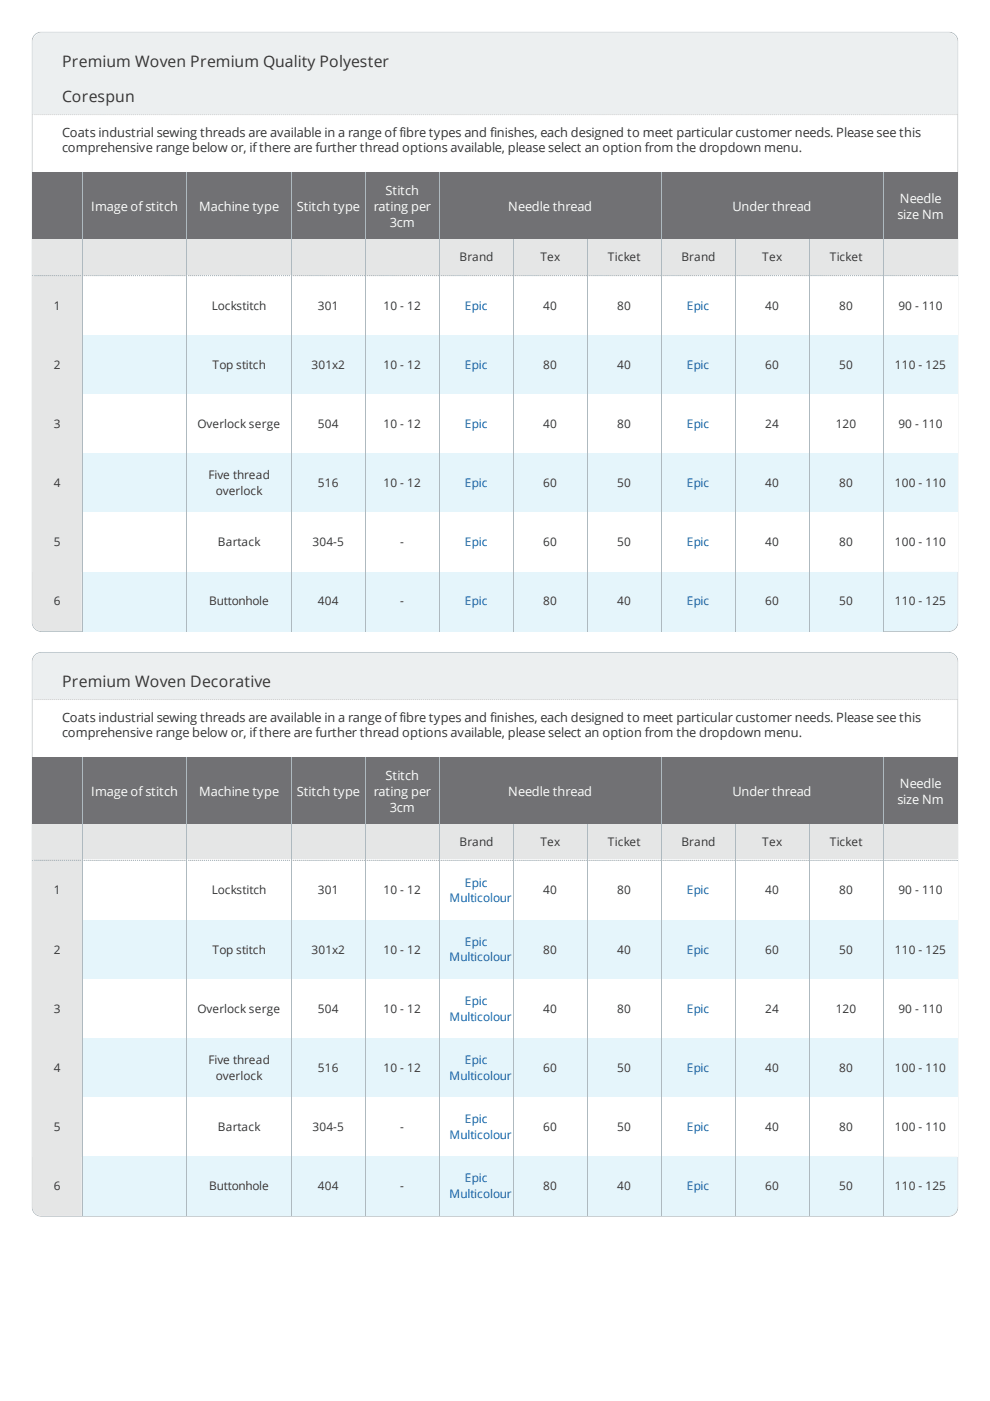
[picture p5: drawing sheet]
<svg xmlns="http://www.w3.org/2000/svg" width="210mm" height="297mm" viewBox="0 0 210 297" stroke-linecap="round" stroke-linejoin="round" font-family="sans-serif">
<defs><g id="words">
<g font-size="3.3" fill="#333">
<text x="13.2" y="14.2">Premium Woven Premium Quality Polyester</text>
<text x="13.2" y="21.7">Corespun</text>
<text x="13.2" y="145.7">Premium Woven Decorative</text>
</g>
<g font-size="2.7" fill="#333">
<text x="13.2" y="29">Coats industrial sewing threads are available in a range offibre types and finishes, each designed to meet particular customer needs. Please see this</text>
<text x="13.2" y="32.2">comprehensive range below or, ifthere are further thread options available, please select an option from the dropdown menu.</text>
<text x="13.2" y="153">Coats industrial sewing threads are available in a range offibre types and finishes, each designed to meet particular customer needs. Please see this</text>
<text x="13.2" y="156.2">comprehensive range below or, ifthere are further thread options available, please select an option from the dropdown menu.</text>
</g>
<g font-size="2.7" fill="#fff">
<text x="81.7" y="41.4">Stitch</text>
<text x="19.3" y="44.7">Image ofstitch</text>
<text x="42.2" y="44.7">Machine type</text>
<text x="62.9" y="44.7">Stitch type</text>
<text x="79.2" y="44.7">rating per</text>
<text x="107.8" y="44.7">Needle thread</text>
<text x="155.3" y="44.7">Under thread</text>
<text x="190.3" y="46.4">size Nm</text>
<text x="190.8" y="43.1">Needle</text>
<text x="82.7" y="48.1">3cm</text>
<text x="81.7" y="165.4">Stitch</text>
<text x="190.8" y="167.1">Needle</text>
<text x="19.3" y="168.7">Image ofstitch</text>
<text x="42.2" y="168.7">Machine type</text>
<text x="62.9" y="168.7">Stitch type</text>
<text x="79.2" y="168.7">rating per</text>
<text x="82.7" y="172.1">3cm</text>
<text x="107.8" y="168.7">Needle thread</text>
<text x="155.3" y="168.7">Under thread</text>
<text x="190.3" y="170.4">size Nm</text>
</g>
<g font-size="2.5" fill="#333">
<text x="97.4" y="55.4">Brand</text>
<text x="114.6" y="55.4">Tex</text>
<text x="128.9" y="55.4">Ticket</text>
<text x="144.5" y="55.4">Brand</text>
<text x="161.6" y="55.4">Tex</text>
<text x="175.9" y="55.4">Ticket</text>
<text x="11.4" y="65.6">1</text>
<text x="44.9" y="65.6">Lockstitch</text>
<text x="67.4" y="65.6">301</text>
<text x="81.3" y="65.6">10 - 12</text>
<text x="115.2" y="65.6">40</text>
<text x="130.9" y="65.6">80</text>
<text x="162.2" y="65.6">40</text>
<text x="177.9" y="65.6">80</text>
<text x="190.5" y="65.6">90 - 110</text>
<text x="11.4" y="78.2">2</text>
<text x="45" y="78.2">Top stitch</text>
<text x="66.1" y="78.2">301x2</text>
<text x="81.3" y="78.2">10 - 12</text>
<text x="115.2" y="78.2">80</text>
<text x="130.9" y="78.2">40</text>
<text x="162.2" y="78.2">60</text>
<text x="177.9" y="78.2">50</text>
<text x="189.7" y="78.2">110 - 125</text>
<text x="11.4" y="90.7">3</text>
<text x="41.9" y="90.7">Overlock serge</text>
<text x="67.4" y="90.7">504</text>
<text x="81.3" y="90.7">10 - 12</text>
<text x="115.2" y="90.7">40</text>
<text x="130.9" y="90.7">80</text>
<text x="162.2" y="90.7">24</text>
<text x="177.2" y="90.7">120</text>
<text x="190.5" y="90.7">90 - 110</text>
<text x="44.2" y="101.6">Five thread</text>
<text x="11.4" y="103.3">4</text>
<text x="45.8" y="104.9">overlock</text>
<text x="67.4" y="103.3">516</text>
<text x="81.3" y="103.3">10 - 12</text>
<text x="115.2" y="103.3">60</text>
<text x="130.9" y="103.3">50</text>
<text x="162.2" y="103.3">40</text>
<text x="177.9" y="103.3">80</text>
<text x="189.7" y="103.3">100 - 110</text>
<text x="11.4" y="115.8">5</text>
<text x="46.2" y="115.8">Bartack</text>
<text x="66.3" y="115.8">304-5</text>
<text x="84.9" y="115.8">-</text>
<text x="115.2" y="115.8">60</text>
<text x="130.9" y="115.8">50</text>
<text x="162.2" y="115.8">40</text>
<text x="177.9" y="115.8">80</text>
<text x="189.7" y="115.8">100 - 110</text>
<text x="11.4" y="128.4">6</text>
<text x="44.3" y="128.4">Buttonhole</text>
<text x="67.4" y="128.4">404</text>
<text x="84.9" y="128.4">-</text>
<text x="115.2" y="128.4">80</text>
<text x="130.9" y="128.4">40</text>
<text x="162.2" y="128.4">60</text>
<text x="177.9" y="128.4">50</text>
<text x="189.7" y="128.4">110 - 125</text>
<text x="97.4" y="179.4">Brand</text>
<text x="114.6" y="179.4">Tex</text>
<text x="128.9" y="179.4">Ticket</text>
<text x="144.5" y="179.4">Brand</text>
<text x="161.6" y="179.4">Tex</text>
<text x="175.9" y="179.4">Ticket</text>
<text x="11.4" y="189.6">1</text>
<text x="44.9" y="189.6">Lockstitch</text>
<text x="67.4" y="189.6">301</text>
<text x="81.3" y="189.6">10 - 12</text>
<text x="115.2" y="189.6">40</text>
<text x="130.9" y="189.6">80</text>
<text x="162.2" y="189.6">40</text>
<text x="177.9" y="189.6">80</text>
<text x="190.5" y="189.6">90 - 110</text>
<text x="11.4" y="202.2">2</text>
<text x="45" y="202.2">Top stitch</text>
<text x="66.1" y="202.2">301x2</text>
<text x="81.3" y="202.2">10 - 12</text>
<text x="115.2" y="202.2">80</text>
<text x="130.9" y="202.2">40</text>
<text x="162.2" y="202.2">60</text>
<text x="177.9" y="202.2">50</text>
<text x="189.7" y="202.2">110 - 125</text>
<text x="11.4" y="214.7">3</text>
<text x="41.9" y="214.7">Overlock serge</text>
<text x="67.4" y="214.7">504</text>
<text x="81.3" y="214.7">10 - 12</text>
<text x="115.2" y="214.7">40</text>
<text x="130.9" y="214.7">80</text>
<text x="162.2" y="214.7">24</text>
<text x="177.2" y="214.7">120</text>
<text x="190.5" y="214.7">90 - 110</text>
<text x="11.4" y="227.3">4</text>
<text x="44.2" y="225.6">Five thread</text>
<text x="67.4" y="227.3">516</text>
<text x="81.3" y="227.3">10 - 12</text>
<text x="115.2" y="227.3">60</text>
<text x="130.9" y="227.3">50</text>
<text x="162.2" y="227.3">40</text>
<text x="177.9" y="227.3">80</text>
<text x="189.7" y="227.3">100 - 110</text>
<text x="45.8" y="228.9">overlock</text>
<text x="11.4" y="239.8">5</text>
<text x="46.2" y="239.8">Bartack</text>
<text x="66.3" y="239.8">304-5</text>
<text x="84.9" y="239.8">-</text>
<text x="115.2" y="239.8">60</text>
<text x="130.9" y="239.8">50</text>
<text x="162.2" y="239.8">40</text>
<text x="177.9" y="239.8">80</text>
<text x="189.7" y="239.8">100 - 110</text>
<text x="11.4" y="252.4">6</text>
<text x="44.3" y="252.4">Buttonhole</text>
<text x="67.4" y="252.4">404</text>
<text x="84.9" y="252.4">-</text>
<text x="115.2" y="252.4">80</text>
<text x="130.9" y="252.4">40</text>
<text x="162.2" y="252.4">60</text>
<text x="177.9" y="252.4">50</text>
<text x="189.7" y="252.4">110 - 125</text>
</g>
<g font-size="2.5" fill="#025caa">
<text x="98.6" y="65.6">Epic</text>
<text x="145.6" y="65.6">Epic</text>
<text x="98.6" y="78.2">Epic</text>
<text x="145.6" y="78.2">Epic</text>
<text x="98.6" y="90.7">Epic</text>
<text x="145.6" y="90.7">Epic</text>
<text x="98.6" y="103.3">Epic</text>
<text x="145.6" y="103.3">Epic</text>
<text x="98.6" y="115.8">Epic</text>
<text x="145.6" y="115.8">Epic</text>
<text x="98.6" y="128.4">Epic</text>
<text x="145.6" y="128.4">Epic</text>
<text x="95.3" y="191.3">Multicolour</text>
<text x="98.6" y="188">Epic</text>
<text x="145.6" y="189.6">Epic</text>
<text x="95.3" y="203.9">Multicolour</text>
<text x="98.6" y="200.5">Epic</text>
<text x="145.6" y="202.2">Epic</text>
<text x="98.6" y="213.1">Epic</text>
<text x="145.6" y="214.7">Epic</text>
<text x="95.3" y="216.4">Multicolour</text>
<text x="98.6" y="225.6">Epic</text>
<text x="145.6" y="227.3">Epic</text>
<text x="95.3" y="228.9">Multicolour</text>
<text x="98.6" y="238.1">Epic</text>
<text x="145.6" y="239.8">Epic</text>
<text x="95.3" y="241.5">Multicolour</text>
<text x="98.6" y="250.7">Epic</text>
<text x="95.3" y="254">Multicolour</text>
<text x="145.6" y="252.4">Epic</text>
</g>
</g></defs>
<path d="M6.7 6.7h196.5v127.3h-196.5zM7.4 7.4l.9-.4 .5-.1h192.3a1.88 1.88 0 0 1 1.9 1.9v123.1a1.88 1.88 0 0 1-1.9 1.9h-192.3a1.88 1.88 0 0 1-1.9-1.9v-123.1l.1-.5z" fill-rule="evenodd" fill="#b4bec2"/>
<path d="M6.9 6.9h196.1v17.5h-196.1z" fill="#eceff0"/>
<g fill="#ccc">
<path d="M6.9 24.2h.2v.2h-.2z"/>
<path d="M202.8 24.2h.2v.2h-.2z"/>
<path d="M7.3 24.2h.2v.2h-.2zM7.7 24.2h.2v.2h-.2zM8.1 24.2h.2v.2h-.2zM8.6 24.2h.2v.2h-.2zM9 24.2h.2v.2h-.2zM9.4 24.2h.2v.2h-.2zM9.8 24.2h.2v.2h-.2zM10.2 24.2h.2v.2h-.2zM10.6 24.2h.3v.2h-.3zM11.1 24.2h.2v.2h-.2zM11.5 24.2h.2v.2h-.2zM11.9 24.2h.2v.2h-.2zM12.3 24.2h.2v.2h-.2zM12.7 24.2h.2v.2h-.2zM13.2 24.2h.2v.2h-.2zM13.6 24.2h.2v.2h-.2zM14 24.2h.2v.2h-.2zM14.4 24.2h.2v.2h-.2zM14.8 24.2h.2v.2h-.2zM15.2 24.2h.3v.2h-.3zM15.7 24.2h.2v.2h-.2zM16.1 24.2h.2v.2h-.2zM16.5 24.2h.2v.2h-.2zM16.9 24.2h.2v.2h-.2zM17.3 24.2h.2v.2h-.2zM17.8 24.2h.2v.2h-.2zM18.2 24.2h.2v.2h-.2zM18.6 24.2h.2v.2h-.2zM19 24.2h.2v.2h-.2zM19.4 24.2h.2v.2h-.2zM19.8 24.2h.3v.2h-.3zM20.3 24.2h.2v.2h-.2zM20.7 24.2h.2v.2h-.2zM21.1 24.2h.2v.2h-.2zM21.5 24.2h.2v.2h-.2zM21.9 24.2h.2v.2h-.2zM22.4 24.2h.2v.2h-.2zM22.8 24.2h.2v.2h-.2zM23.2 24.2h.2v.2h-.2zM23.6 24.2h.2v.2h-.2zM24 24.2h.2v.2h-.2zM24.4 24.2h.3v.2h-.3zM24.9 24.2h.2v.2h-.2zM25.3 24.2h.2v.2h-.2zM25.7 24.2h.2v.2h-.2zM26.1 24.2h.2v.2h-.2zM26.5 24.2h.2v.2h-.2zM27 24.2h.2v.2h-.2zM27.4 24.2h.2v.2h-.2zM27.8 24.2h.2v.2h-.2zM28.2 24.2h.2v.2h-.2zM28.6 24.2h.2v.2h-.2zM29 24.2h.3v.2h-.3zM29.5 24.2h.2v.2h-.2zM29.9 24.2h.2v.2h-.2zM30.3 24.2h.2v.2h-.2zM30.7 24.2h.2v.2h-.2zM31.1 24.2h.2v.2h-.2zM31.6 24.2h.2v.2h-.2zM32 24.2h.2v.2h-.2zM32.4 24.2h.2v.2h-.2zM32.8 24.2h.2v.2h-.2zM33.2 24.2h.2v.2h-.2zM33.6 24.2h.3v.2h-.3zM34.1 24.2h.2v.2h-.2zM34.5 24.2h.2v.2h-.2zM34.9 24.2h.2v.2h-.2zM35.3 24.2h.2v.2h-.2zM35.7 24.2h.2v.2h-.2zM36.2 24.2h.2v.2h-.2zM36.6 24.2h.2v.2h-.2zM37 24.2h.2v.2h-.2zM37.4 24.2h.2v.2h-.2zM37.8 24.2h.2v.2h-.2zM38.2 24.2h.3v.2h-.3zM38.7 24.2h.2v.2h-.2zM39.1 24.2h.2v.2h-.2zM39.5 24.2h.2v.2h-.2zM39.9 24.2h.2v.2h-.2zM40.3 24.2h.2v.2h-.2zM40.8 24.2h.2v.2h-.2zM41.2 24.2h.2v.2h-.2zM41.6 24.2h.2v.2h-.2zM42 24.2h.2v.2h-.2zM42.4 24.2h.2v.2h-.2zM42.8 24.2h.3v.2h-.3zM43.3 24.2h.2v.2h-.2zM43.7 24.2h.2v.2h-.2zM44.1 24.2h.2v.2h-.2zM44.5 24.2h.2v.2h-.2zM44.9 24.2h.2v.2h-.2zM45.4 24.2h.2v.2h-.2zM45.8 24.2h.2v.2h-.2zM46.2 24.2h.2v.2h-.2zM46.6 24.2h.2v.2h-.2zM47 24.2h.2v.2h-.2zM47.4 24.2h.3v.2h-.3zM47.9 24.2h.2v.2h-.2zM48.3 24.2h.2v.2h-.2zM48.7 24.2h.2v.2h-.2zM49.1 24.2h.2v.2h-.2zM49.5 24.2h.2v.2h-.2zM50 24.2h.2v.2h-.2zM50.4 24.2h.2v.2h-.2zM50.8 24.2h.2v.2h-.2zM51.2 24.2h.2v.2h-.2zM51.6 24.2h.2v.2h-.2zM52 24.2h.3v.2h-.3zM52.5 24.2h.2v.2h-.2zM52.9 24.2h.2v.2h-.2zM53.3 24.2h.2v.2h-.2zM53.7 24.2h.2v.2h-.2zM54.1 24.2h.2v.2h-.2zM54.6 24.2h.2v.2h-.2zM55 24.2h.2v.2h-.2zM55.4 24.2h.2v.2h-.2zM55.8 24.2h.2v.2h-.2zM56.2 24.2h.2v.2h-.2zM56.6 24.2h.3v.2h-.3zM57.1 24.2h.2v.2h-.2zM57.5 24.2h.2v.2h-.2zM57.9 24.2h.2v.2h-.2zM58.3 24.2h.2v.2h-.2zM58.7 24.2h.2v.2h-.2zM59.2 24.2h.2v.2h-.2zM59.6 24.2h.2v.2h-.2zM60 24.2h.2v.2h-.2zM60.4 24.2h.2v.2h-.2zM60.8 24.2h.2v.2h-.2zM61.2 24.2h.3v.2h-.3zM61.7 24.2h.2v.2h-.2zM62.1 24.2h.2v.2h-.2zM62.5 24.2h.2v.2h-.2zM62.9 24.2h.2v.2h-.2zM63.3 24.2h.2v.2h-.2zM63.8 24.2h.2v.2h-.2zM64.2 24.2h.2v.2h-.2zM64.6 24.2h.2v.2h-.2zM65 24.2h.2v.2h-.2zM65.4 24.2h.2v.2h-.2zM65.8 24.2h.3v.2h-.3zM66.3 24.2h.2v.2h-.2zM66.7 24.2h.2v.2h-.2zM67.1 24.2h.2v.2h-.2zM67.5 24.2h.2v.2h-.2zM67.9 24.2h.2v.2h-.2zM68.4 24.2h.2v.2h-.2zM68.8 24.2h.2v.2h-.2zM69.2 24.2h.2v.2h-.2zM69.6 24.2h.2v.2h-.2zM70 24.2h.2v.2h-.2zM70.4 24.2h.3v.2h-.3zM70.9 24.2h.2v.2h-.2zM71.3 24.2h.2v.2h-.2zM71.7 24.2h.2v.2h-.2zM72.1 24.2h.2v.2h-.2zM72.5 24.2h.2v.2h-.2zM73 24.2h.2v.2h-.2zM73.4 24.2h.2v.2h-.2zM73.8 24.2h.2v.2h-.2zM74.2 24.2h.2v.2h-.2zM74.6 24.2h.2v.2h-.2zM75 24.2h.3v.2h-.3zM75.5 24.2h.2v.2h-.2zM75.9 24.2h.2v.2h-.2zM76.3 24.2h.2v.2h-.2zM76.7 24.2h.2v.2h-.2zM77.1 24.2h.2v.2h-.2zM77.6 24.2h.2v.2h-.2zM78 24.2h.2v.2h-.2zM78.4 24.2h.2v.2h-.2zM78.8 24.2h.2v.2h-.2zM79.2 24.2h.2v.2h-.2zM79.6 24.2h.3v.2h-.3zM80.1 24.2h.2v.2h-.2zM80.5 24.2h.2v.2h-.2zM80.9 24.2h.2v.2h-.2zM81.3 24.2h.2v.2h-.2zM81.7 24.2h.2v.2h-.2zM82.2 24.2h.2v.2h-.2zM82.6 24.2h.2v.2h-.2zM83 24.2h.2v.2h-.2zM83.4 24.2h.2v.2h-.2zM83.8 24.2h.2v.2h-.2zM84.2 24.2h.3v.2h-.3zM84.7 24.2h.2v.2h-.2zM85.1 24.2h.2v.2h-.2zM85.5 24.2h.2v.2h-.2zM85.9 24.2h.2v.2h-.2zM86.3 24.2h.2v.2h-.2zM86.8 24.2h.2v.2h-.2zM87.2 24.2h.2v.2h-.2zM87.6 24.2h.2v.2h-.2zM88 24.2h.2v.2h-.2zM88.4 24.2h.2v.2h-.2zM88.8 24.2h.3v.2h-.3zM89.3 24.2h.2v.2h-.2zM89.7 24.2h.2v.2h-.2zM90.1 24.2h.2v.2h-.2zM90.5 24.2h.2v.2h-.2zM90.9 24.2h.2v.2h-.2zM91.4 24.2h.2v.2h-.2zM91.8 24.2h.2v.2h-.2zM92.2 24.2h.2v.2h-.2zM92.6 24.2h.2v.2h-.2zM93 24.2h.2v.2h-.2zM93.4 24.2h.3v.2h-.3zM93.9 24.2h.2v.2h-.2zM94.3 24.2h.2v.2h-.2zM94.7 24.2h.2v.2h-.2zM95.1 24.2h.2v.2h-.2zM95.5 24.2h.2v.2h-.2zM96 24.2h.2v.2h-.2zM96.4 24.2h.2v.2h-.2zM96.8 24.2h.2v.2h-.2zM97.2 24.2h.2v.2h-.2zM97.6 24.2h.2v.2h-.2zM98 24.2h.3v.2h-.3zM98.5 24.2h.2v.2h-.2zM98.9 24.2h.2v.2h-.2zM99.3 24.2h.2v.2h-.2zM99.7 24.2h.2v.2h-.2zM100.1 24.2h.2v.2h-.2zM100.6 24.2h.2v.2h-.2zM101 24.2h.2v.2h-.2zM101.4 24.2h.2v.2h-.2zM101.8 24.2h.2v.2h-.2zM102.2 24.2h.2v.2h-.2zM102.6 24.2h.3v.2h-.3zM103.1 24.2h.2v.2h-.2zM103.5 24.2h.2v.2h-.2zM103.9 24.2h.2v.2h-.2zM104.3 24.2h.2v.2h-.2zM104.7 24.2h.2v.2h-.2zM105.2 24.2h.2v.2h-.2zM105.6 24.2h.2v.2h-.2zM106 24.2h.2v.2h-.2zM106.4 24.2h.2v.2h-.2zM106.8 24.2h.2v.2h-.2zM107.2 24.2h.3v.2h-.3zM107.7 24.2h.2v.2h-.2zM108.1 24.2h.2v.2h-.2zM108.5 24.2h.2v.2h-.2zM108.9 24.2h.2v.2h-.2zM109.3 24.2h.2v.2h-.2zM109.8 24.2h.2v.2h-.2zM110.2 24.2h.2v.2h-.2zM110.6 24.2h.2v.2h-.2zM111 24.2h.2v.2h-.2zM111.4 24.2h.2v.2h-.2zM111.8 24.2h.3v.2h-.3zM112.3 24.2h.2v.2h-.2zM112.7 24.2h.2v.2h-.2zM113.1 24.2h.2v.2h-.2zM113.5 24.2h.2v.2h-.2zM113.9 24.2h.2v.2h-.2zM114.4 24.2h.2v.2h-.2zM114.8 24.2h.2v.2h-.2zM115.2 24.2h.2v.2h-.2zM115.6 24.2h.2v.2h-.2zM116 24.2h.2v.2h-.2zM116.5 24.2h.2v.2h-.2zM116.9 24.2h.2v.2h-.2zM117.3 24.2h.2v.2h-.2zM117.7 24.2h.2v.2h-.2zM118.1 24.2h.2v.2h-.2zM118.5 24.2h.3v.2h-.3zM119 24.2h.2v.2h-.2zM119.4 24.2h.2v.2h-.2zM119.8 24.2h.2v.2h-.2zM120.2 24.2h.2v.2h-.2zM120.6 24.2h.2v.2h-.2zM121.1 24.2h.2v.2h-.2zM121.5 24.2h.2v.2h-.2zM121.9 24.2h.2v.2h-.2zM122.3 24.2h.2v.2h-.2zM122.7 24.2h.2v.2h-.2zM123.1 24.2h.3v.2h-.3zM123.6 24.2h.2v.2h-.2zM124 24.2h.2v.2h-.2zM124.4 24.2h.2v.2h-.2zM124.8 24.2h.2v.2h-.2zM125.2 24.2h.2v.2h-.2zM125.7 24.2h.2v.2h-.2zM126.1 24.2h.2v.2h-.2zM126.5 24.2h.2v.2h-.2zM126.9 24.2h.2v.2h-.2zM127.3 24.2h.2v.2h-.2zM127.7 24.2h.3v.2h-.3zM128.2 24.2h.2v.2h-.2zM128.6 24.2h.2v.2h-.2zM129 24.2h.2v.2h-.2zM129.4 24.2h.2v.2h-.2zM129.8 24.2h.2v.2h-.2zM130.3 24.2h.2v.2h-.2zM130.7 24.2h.2v.2h-.2zM131.1 24.2h.2v.2h-.2zM131.5 24.2h.2v.2h-.2zM131.9 24.2h.2v.2h-.2zM132.3 24.2h.3v.2h-.3zM132.8 24.2h.2v.2h-.2zM133.2 24.2h.2v.2h-.2zM133.6 24.2h.2v.2h-.2zM134 24.2h.2v.2h-.2zM134.4 24.2h.2v.2h-.2zM134.9 24.2h.2v.2h-.2zM135.3 24.2h.2v.2h-.2zM135.7 24.2h.2v.2h-.2zM136.1 24.2h.2v.2h-.2zM136.5 24.2h.2v.2h-.2zM136.9 24.2h.3v.2h-.3zM137.4 24.2h.2v.2h-.2zM137.8 24.2h.2v.2h-.2zM138.2 24.2h.2v.2h-.2zM138.6 24.2h.2v.2h-.2zM139 24.2h.2v.2h-.2zM139.5 24.2h.2v.2h-.2zM139.9 24.2h.2v.2h-.2zM140.3 24.2h.2v.2h-.2zM140.7 24.2h.2v.2h-.2zM141.1 24.2h.2v.2h-.2zM141.5 24.2h.3v.2h-.3zM142 24.2h.2v.2h-.2zM142.4 24.2h.2v.2h-.2zM142.8 24.2h.2v.2h-.2zM143.2 24.2h.2v.2h-.2zM143.6 24.2h.2v.2h-.2zM144.1 24.2h.2v.2h-.2zM144.5 24.2h.2v.2h-.2zM144.9 24.2h.2v.2h-.2zM145.3 24.2h.2v.2h-.2zM145.7 24.2h.2v.2h-.2zM146.1 24.2h.3v.2h-.3zM146.6 24.2h.2v.2h-.2zM147 24.2h.2v.2h-.2zM147.4 24.2h.2v.2h-.2zM147.8 24.2h.2v.2h-.2zM148.2 24.2h.2v.2h-.2zM148.7 24.2h.2v.2h-.2zM149.1 24.2h.2v.2h-.2zM149.5 24.2h.2v.2h-.2zM149.9 24.2h.2v.2h-.2zM150.3 24.2h.2v.2h-.2zM150.7 24.2h.3v.2h-.3zM151.2 24.2h.2v.2h-.2zM151.6 24.2h.2v.2h-.2zM152 24.2h.2v.2h-.2zM152.4 24.2h.2v.2h-.2zM152.8 24.2h.2v.2h-.2zM153.3 24.2h.2v.2h-.2zM153.7 24.2h.2v.2h-.2zM154.1 24.2h.2v.2h-.2zM154.5 24.2h.2v.2h-.2zM154.9 24.2h.2v.2h-.2zM155.3 24.2h.3v.2h-.3zM155.8 24.2h.2v.2h-.2zM156.2 24.2h.2v.2h-.2zM156.6 24.2h.2v.2h-.2zM157 24.2h.2v.2h-.2zM157.4 24.2h.2v.2h-.2zM157.9 24.2h.2v.2h-.2zM158.3 24.2h.2v.2h-.2zM158.7 24.2h.2v.2h-.2zM159.1 24.2h.2v.2h-.2zM159.5 24.2h.2v.2h-.2zM159.9 24.2h.3v.2h-.3zM160.4 24.2h.2v.2h-.2zM160.8 24.2h.2v.2h-.2zM161.2 24.2h.2v.2h-.2zM161.6 24.2h.2v.2h-.2zM162 24.2h.2v.2h-.2zM162.5 24.2h.2v.2h-.2zM162.9 24.2h.2v.2h-.2zM163.3 24.2h.2v.2h-.2zM163.7 24.2h.2v.2h-.2zM164.1 24.2h.2v.2h-.2zM164.5 24.2h.3v.2h-.3zM165 24.2h.2v.2h-.2zM165.4 24.2h.2v.2h-.2zM165.8 24.2h.2v.2h-.2zM166.2 24.2h.2v.2h-.2zM166.6 24.2h.2v.2h-.2zM167.1 24.2h.2v.2h-.2zM167.5 24.2h.2v.2h-.2zM167.9 24.2h.2v.2h-.2zM168.3 24.2h.2v.2h-.2zM168.7 24.2h.2v.2h-.2zM169.1 24.2h.3v.2h-.3zM169.6 24.2h.2v.2h-.2zM170 24.2h.2v.2h-.2zM170.4 24.2h.2v.2h-.2zM170.8 24.2h.2v.2h-.2zM171.2 24.2h.2v.2h-.2zM171.7 24.2h.2v.2h-.2zM172.1 24.2h.2v.2h-.2zM172.5 24.2h.2v.2h-.2zM172.9 24.2h.2v.2h-.2zM173.3 24.2h.2v.2h-.2zM173.7 24.2h.3v.2h-.3zM174.2 24.2h.2v.2h-.2zM174.6 24.2h.2v.2h-.2zM175 24.2h.2v.2h-.2zM175.4 24.2h.2v.2h-.2zM175.8 24.2h.2v.2h-.2zM176.3 24.2h.2v.2h-.2zM176.7 24.2h.2v.2h-.2zM177.1 24.2h.2v.2h-.2zM177.5 24.2h.2v.2h-.2zM177.9 24.2h.2v.2h-.2zM178.3 24.2h.3v.2h-.3zM178.8 24.2h.2v.2h-.2zM179.2 24.2h.2v.2h-.2zM179.6 24.2h.2v.2h-.2zM180 24.2h.2v.2h-.2zM180.4 24.2h.2v.2h-.2zM180.9 24.2h.2v.2h-.2zM181.3 24.2h.2v.2h-.2zM181.7 24.2h.2v.2h-.2zM182.1 24.2h.2v.2h-.2zM182.5 24.2h.2v.2h-.2zM182.9 24.2h.3v.2h-.3zM183.4 24.2h.2v.2h-.2zM183.8 24.2h.2v.2h-.2zM184.2 24.2h.2v.2h-.2zM184.6 24.2h.2v.2h-.2zM185 24.2h.2v.2h-.2zM185.5 24.2h.2v.2h-.2zM185.9 24.2h.2v.2h-.2zM186.3 24.2h.2v.2h-.2zM186.7 24.2h.2v.2h-.2zM187.1 24.2h.2v.2h-.2zM187.5 24.2h.3v.2h-.3zM188 24.2h.2v.2h-.2zM188.4 24.2h.2v.2h-.2zM188.8 24.2h.2v.2h-.2zM189.2 24.2h.2v.2h-.2zM189.6 24.2h.2v.2h-.2zM190.1 24.2h.2v.2h-.2zM190.5 24.2h.2v.2h-.2zM190.9 24.2h.2v.2h-.2zM191.3 24.2h.2v.2h-.2zM191.7 24.2h.2v.2h-.2zM192.1 24.2h.3v.2h-.3zM192.6 24.2h.2v.2h-.2zM193 24.2h.2v.2h-.2zM193.4 24.2h.2v.2h-.2zM193.8 24.2h.2v.2h-.2zM194.2 24.2h.2v.2h-.2zM194.7 24.2h.2v.2h-.2zM195.1 24.2h.2v.2h-.2zM195.5 24.2h.2v.2h-.2zM195.9 24.2h.2v.2h-.2zM196.3 24.2h.2v.2h-.2zM196.7 24.2h.3v.2h-.3zM197.2 24.2h.2v.2h-.2zM197.6 24.2h.2v.2h-.2zM198 24.2h.2v.2h-.2zM198.4 24.2h.2v.2h-.2zM198.8 24.2h.2v.2h-.2zM199.3 24.2h.2v.2h-.2zM199.7 24.2h.2v.2h-.2zM200.1 24.2h.2v.2h-.2zM200.5 24.2h.2v.2h-.2zM200.9 24.2h.2v.2h-.2zM201.3 24.2h.3v.2h-.3zM201.8 24.2h.2v.2h-.2zM202.2 24.2h.2v.2h-.2zM202.6 24.2h.2v.2h-.2z"/>
</g>
<g fill="#717174">
<path d="M6.9 36.6h10.4v14.2h-10.4z"/>
<path d="M17.3 36.6h22.2v14.2h-22.2z"/>
<path d="M39.5 36.6h22.2v14.2h-22.2z"/>
<path d="M61.7 36.6h15.6v14.2h-15.6z"/>
<path d="M77.3 36.6h15.7v14.2h-15.7z"/>
<path d="M93 36.6h47.1v14.2h-47.1z"/>
<path d="M140.1 36.6h47v14.2h-47z"/>
<path d="M187.1 36.6h15.9v14.2h-15.9z"/>
</g>
<g fill="#e5e6e6">
<path d="M6.9 50.8h10.4v7.5h-10.4z"/>
<path d="M17.3 50.8h22.2v7.5h-22.2z"/>
<path d="M39.5 50.8h22.2v7.5h-22.2z"/>
<path d="M61.7 50.8h15.6v7.5h-15.6z"/>
<path d="M77.3 50.8h15.7v7.5h-15.7z"/>
<path d="M93 50.8h15.7v7.5h-15.7z"/>
<path d="M108.7 50.8h15.7v7.5h-15.7z"/>
<path d="M124.4 50.8h15.7v7.5h-15.7z"/>
<path d="M140.1 50.8h15.7v7.5h-15.7z"/>
<path d="M155.8 50.8h15.6v7.5h-15.6z"/>
<path d="M171.4 50.8h15.7v7.5h-15.7z"/>
<path d="M187.1 50.8h15.9v7.5h-15.9z"/>
<path d="M6.9 58.3h10.4v12.8h-10.4z"/>
</g>
<g fill="#fff">
<path d="M17.3 58.3h22.2v12.8h-22.2z"/>
<path d="M39.5 58.3h22.2v12.8h-22.2z"/>
<path d="M61.7 58.3h15.6v12.8h-15.6z"/>
<path d="M77.3 58.3h15.7v12.8h-15.7z"/>
<path d="M93 58.3h15.7v12.8h-15.7z"/>
<path d="M108.7 58.3h15.7v12.8h-15.7z"/>
<path d="M124.4 58.3h15.7v12.8h-15.7z"/>
<path d="M140.1 58.3h15.7v12.8h-15.7z"/>
<path d="M155.8 58.3h15.6v12.8h-15.6z"/>
<path d="M171.4 58.3h15.7v12.8h-15.7z"/>
<path d="M187.1 58.3h15.9v12.8h-15.9z"/>
</g>
<path d="M6.9 71.1h10.4v12.5h-10.4z" fill="#e5e6e6"/>
<g fill="#e5f5fb">
<path d="M17.3 71.1h22.2v12.5h-22.2z"/>
<path d="M39.5 71.1h22.2v12.5h-22.2z"/>
<path d="M61.7 71.1h15.6v12.5h-15.6z"/>
<path d="M77.3 71.1h15.7v12.5h-15.7z"/>
<path d="M93 71.1h15.7v12.5h-15.7z"/>
<path d="M108.7 71.1h15.7v12.5h-15.7z"/>
<path d="M124.4 71.1h15.7v12.5h-15.7z"/>
<path d="M140.1 71.1h15.7v12.5h-15.7z"/>
<path d="M155.8 71.1h15.6v12.5h-15.6z"/>
<path d="M171.4 71.1h15.7v12.5h-15.7z"/>
<path d="M187.1 71.1h15.9v12.5h-15.9z"/>
</g>
<path d="M6.9 83.6h10.4v12.6h-10.4z" fill="#e5e6e6"/>
<g fill="#fff">
<path d="M17.3 83.6h22.2v12.6h-22.2z"/>
<path d="M39.5 83.6h22.2v12.6h-22.2z"/>
<path d="M61.7 83.6h15.6v12.6h-15.6z"/>
<path d="M77.3 83.6h15.7v12.6h-15.7z"/>
<path d="M93 83.6h15.7v12.6h-15.7z"/>
<path d="M108.7 83.6h15.7v12.6h-15.7z"/>
<path d="M124.4 83.6h15.7v12.6h-15.7z"/>
<path d="M140.1 83.6h15.7v12.6h-15.7z"/>
<path d="M155.8 83.6h15.6v12.6h-15.6z"/>
<path d="M171.4 83.6h15.7v12.6h-15.7z"/>
<path d="M187.1 83.6h15.9v12.6h-15.9z"/>
</g>
<path d="M6.9 96.2h10.4v12.5h-10.4z" fill="#e5e6e6"/>
<g fill="#e5f5fb">
<path d="M17.3 96.2h22.2v12.5h-22.2z"/>
<path d="M39.5 96.2h22.2v12.5h-22.2z"/>
<path d="M61.7 96.2h15.6v12.5h-15.6z"/>
<path d="M77.3 96.2h15.7v12.5h-15.7z"/>
<path d="M93 96.2h15.7v12.5h-15.7z"/>
<path d="M108.7 96.2h15.7v12.5h-15.7z"/>
<path d="M124.4 96.2h15.7v12.5h-15.7z"/>
<path d="M140.1 96.2h15.7v12.5h-15.7z"/>
<path d="M155.8 96.2h15.6v12.5h-15.6z"/>
<path d="M171.4 96.2h15.7v12.5h-15.7z"/>
<path d="M187.1 96.2h15.9v12.5h-15.9z"/>
</g>
<path d="M6.9 108.7h10.4v12.6h-10.4z" fill="#e5e6e6"/>
<g fill="#fff">
<path d="M17.3 108.7h22.2v12.6h-22.2z"/>
<path d="M39.5 108.7h22.2v12.6h-22.2z"/>
<path d="M61.7 108.7h15.6v12.6h-15.6z"/>
<path d="M77.3 108.7h15.7v12.6h-15.7z"/>
<path d="M93 108.7h15.7v12.6h-15.7z"/>
<path d="M108.7 108.7h15.7v12.6h-15.7z"/>
<path d="M124.4 108.7h15.7v12.6h-15.7z"/>
<path d="M140.1 108.7h15.7v12.6h-15.7z"/>
<path d="M155.8 108.7h15.6v12.6h-15.6z"/>
<path d="M171.4 108.7h15.7v12.6h-15.7z"/>
<path d="M187.1 108.7h15.9v12.6h-15.9z"/>
</g>
<path d="M6.9 121.3h10.4v12.5h-8.3a2.09 2.09 0 0 1-2.1-2.1z" fill="#e5e6e6"/>
<g fill="#e5f5fb">
<path d="M17.3 121.3h22.2v12.5h-22.2z"/>
<path d="M39.5 121.3h22.2v12.5h-22.2z"/>
<path d="M61.7 121.3h15.6v12.5h-15.6z"/>
<path d="M77.3 121.3h15.7v12.5h-15.7z"/>
<path d="M93 121.3h15.7v12.5h-15.7z"/>
<path d="M108.7 121.3h15.7v12.5h-15.7z"/>
<path d="M124.4 121.3h15.7v12.5h-15.7z"/>
<path d="M140.1 121.3h15.7v12.5h-15.7z"/>
<path d="M155.8 121.3h15.6v12.5h-15.6z"/>
<path d="M171.4 121.3h15.7v12.5h-15.7z"/>
<path d="M187.1 121.3h15.9v10.4a2.09 2.09 0 0 1-2.1 2.1h-13.8z"/>
</g>
<g fill="#aeb9bf">
<path d="M187.1 58.3h.2v.2h-.2z"/>
<path d="M202.8 58.3h.2v.2h-.2z"/>
<path d="M171.4 58.3h.3v.2h-.3z"/>
<path d="M155.8 58.3h.2v.2h-.2z"/>
<path d="M140.1 58.3h.2v.2h-.2z"/>
<path d="M124.4 58.3h.2v.2h-.2z"/>
<path d="M108.7 58.3h.2v.2h-.2z"/>
<path d="M93 58.3h.2v.2h-.2z"/>
<path d="M77.3 58.3h.3v.2h-.3z"/>
<path d="M61.7 58.3h.2v.2h-.2z"/>
<path d="M39.5 58.3h.2v.2h-.2z"/>
<path d="M17.3 58.3h.2v.2h-.2z"/>
<path d="M6.9 58.3h.2v.2h-.2z"/>
<path d="M187.5 58.3h.3v.2h-.3zM188 58.3h.2v.2h-.2zM188.4 58.3h.2v.2h-.2zM188.8 58.3h.2v.2h-.2zM189.2 58.3h.2v.2h-.2zM189.6 58.3h.2v.2h-.2zM190.1 58.3h.2v.2h-.2zM190.5 58.3h.2v.2h-.2zM190.9 58.3h.2v.2h-.2zM191.3 58.3h.2v.2h-.2zM191.7 58.3h.2v.2h-.2zM192.1 58.3h.3v.2h-.3zM192.6 58.3h.2v.2h-.2zM193 58.3h.2v.2h-.2zM193.4 58.3h.2v.2h-.2zM193.8 58.3h.2v.2h-.2zM194.2 58.3h.2v.2h-.2zM194.7 58.3h.2v.2h-.2zM195.1 58.3h.2v.2h-.2zM195.5 58.3h.2v.2h-.2zM195.9 58.3h.2v.2h-.2zM196.3 58.3h.2v.2h-.2zM196.7 58.3h.3v.2h-.3zM197.2 58.3h.2v.2h-.2zM197.6 58.3h.2v.2h-.2zM198 58.3h.2v.2h-.2zM198.4 58.3h.2v.2h-.2zM198.8 58.3h.2v.2h-.2zM199.3 58.3h.2v.2h-.2zM199.7 58.3h.2v.2h-.2zM200.1 58.3h.2v.2h-.2zM200.5 58.3h.2v.2h-.2zM200.9 58.3h.2v.2h-.2zM201.3 58.3h.3v.2h-.3zM201.8 58.3h.2v.2h-.2zM202.2 58.3h.2v.2h-.2zM202.6 58.3h.2v.2h-.2z"/>
<path d="M171.9 58.3h.2v.2h-.2zM172.3 58.3h.2v.2h-.2zM172.7 58.3h.2v.2h-.2zM173.1 58.3h.2v.2h-.2zM173.5 58.3h.2v.2h-.2zM174 58.3h.2v.2h-.2zM174.4 58.3h.2v.2h-.2zM174.8 58.3h.2v.2h-.2zM175.2 58.3h.2v.2h-.2zM175.6 58.3h.2v.2h-.2zM176 58.3h.3v.2h-.3zM176.5 58.3h.2v.2h-.2zM176.9 58.3h.2v.2h-.2zM177.3 58.3h.2v.2h-.2zM177.7 58.3h.2v.2h-.2zM178.1 58.3h.2v.2h-.2zM178.6 58.3h.2v.2h-.2zM179 58.3h.2v.2h-.2zM179.4 58.3h.2v.2h-.2zM179.8 58.3h.2v.2h-.2zM180.2 58.3h.2v.2h-.2zM180.6 58.3h.3v.2h-.3zM181.1 58.3h.2v.2h-.2zM181.5 58.3h.2v.2h-.2zM181.9 58.3h.2v.2h-.2zM182.3 58.3h.2v.2h-.2zM182.7 58.3h.2v.2h-.2zM183.2 58.3h.2v.2h-.2zM183.6 58.3h.2v.2h-.2zM184 58.3h.2v.2h-.2zM184.4 58.3h.2v.2h-.2zM184.8 58.3h.2v.2h-.2zM185.2 58.3h.3v.2h-.3zM185.7 58.3h.2v.2h-.2zM186.1 58.3h.2v.2h-.2zM186.5 58.3h.2v.2h-.2zM186.9 58.3h.2v.2h-.2z"/>
<path d="M156.2 58.3h.2v.2h-.2zM156.6 58.3h.2v.2h-.2zM157 58.3h.2v.2h-.2zM157.4 58.3h.2v.2h-.2zM157.9 58.3h.2v.2h-.2zM158.3 58.3h.2v.2h-.2zM158.7 58.3h.2v.2h-.2zM159.1 58.3h.2v.2h-.2zM159.5 58.3h.2v.2h-.2zM159.9 58.3h.3v.2h-.3zM160.4 58.3h.2v.2h-.2zM160.8 58.3h.2v.2h-.2zM161.2 58.3h.2v.2h-.2zM161.6 58.3h.2v.2h-.2zM162 58.3h.2v.2h-.2zM162.5 58.3h.2v.2h-.2zM162.9 58.3h.2v.2h-.2zM163.3 58.3h.2v.2h-.2zM163.7 58.3h.2v.2h-.2zM164.1 58.3h.2v.2h-.2zM164.5 58.3h.3v.2h-.3zM165 58.3h.2v.2h-.2zM165.4 58.3h.2v.2h-.2zM165.8 58.3h.2v.2h-.2zM166.2 58.3h.2v.2h-.2zM166.6 58.3h.2v.2h-.2zM167.1 58.3h.2v.2h-.2zM167.5 58.3h.2v.2h-.2zM167.9 58.3h.2v.2h-.2zM168.3 58.3h.2v.2h-.2zM168.7 58.3h.2v.2h-.2zM169.1 58.3h.3v.2h-.3zM169.6 58.3h.2v.2h-.2zM170 58.3h.2v.2h-.2zM170.4 58.3h.2v.2h-.2zM170.8 58.3h.2v.2h-.2zM171.2 58.3h.2v.2h-.2z"/>
<path d="M140.5 58.3h.2v.2h-.2zM140.9 58.3h.2v.2h-.2zM141.3 58.3h.2v.2h-.2zM141.8 58.3h.2v.2h-.2zM142.2 58.3h.2v.2h-.2zM142.6 58.3h.2v.2h-.2zM143 58.3h.2v.2h-.2zM143.4 58.3h.2v.2h-.2zM143.8 58.3h.3v.2h-.3zM144.3 58.3h.2v.2h-.2zM144.7 58.3h.2v.2h-.2zM145.1 58.3h.2v.2h-.2zM145.5 58.3h.2v.2h-.2zM145.9 58.3h.2v.2h-.2zM146.4 58.3h.2v.2h-.2zM146.8 58.3h.2v.2h-.2zM147.2 58.3h.2v.2h-.2zM147.6 58.3h.2v.2h-.2zM148 58.3h.2v.2h-.2zM148.4 58.3h.3v.2h-.3zM148.9 58.3h.2v.2h-.2zM149.3 58.3h.2v.2h-.2zM149.7 58.3h.2v.2h-.2zM150.1 58.3h.2v.2h-.2zM150.5 58.3h.2v.2h-.2zM151 58.3h.2v.2h-.2zM151.4 58.3h.2v.2h-.2zM151.8 58.3h.2v.2h-.2zM152.2 58.3h.2v.2h-.2zM152.6 58.3h.2v.2h-.2zM153 58.3h.3v.2h-.3zM153.5 58.3h.2v.2h-.2zM153.9 58.3h.2v.2h-.2zM154.3 58.3h.2v.2h-.2zM154.7 58.3h.2v.2h-.2zM155.1 58.3h.2v.2h-.2zM155.6 58.3h.2v.2h-.2z"/>
<path d="M124.8 58.3h.2v.2h-.2zM125.2 58.3h.2v.2h-.2zM125.7 58.3h.2v.2h-.2zM126.1 58.3h.2v.2h-.2zM126.5 58.3h.2v.2h-.2zM126.9 58.3h.2v.2h-.2zM127.3 58.3h.2v.2h-.2zM127.7 58.3h.3v.2h-.3zM128.2 58.3h.2v.2h-.2zM128.6 58.3h.2v.2h-.2zM129 58.3h.2v.2h-.2zM129.4 58.3h.2v.2h-.2zM129.8 58.3h.2v.2h-.2zM130.3 58.3h.2v.2h-.2zM130.7 58.3h.2v.2h-.2zM131.1 58.3h.2v.2h-.2zM131.5 58.3h.2v.2h-.2zM131.9 58.3h.2v.2h-.2zM132.3 58.3h.3v.2h-.3zM132.8 58.3h.2v.2h-.2zM133.2 58.3h.2v.2h-.2zM133.6 58.3h.2v.2h-.2zM134 58.3h.2v.2h-.2zM134.4 58.3h.2v.2h-.2zM134.9 58.3h.2v.2h-.2zM135.3 58.3h.2v.2h-.2zM135.7 58.3h.2v.2h-.2zM136.1 58.3h.2v.2h-.2zM136.5 58.3h.2v.2h-.2zM136.9 58.3h.3v.2h-.3zM137.4 58.3h.2v.2h-.2zM137.8 58.3h.2v.2h-.2zM138.2 58.3h.2v.2h-.2zM138.6 58.3h.2v.2h-.2zM139 58.3h.2v.2h-.2zM139.5 58.3h.2v.2h-.2zM139.9 58.3h.2v.2h-.2z"/>
<path d="M109.1 58.3h.2v.2h-.2zM109.5 58.3h.3v.2h-.3zM110 58.3h.2v.2h-.2zM110.4 58.3h.2v.2h-.2zM110.8 58.3h.2v.2h-.2zM111.2 58.3h.2v.2h-.2zM111.6 58.3h.2v.2h-.2zM112.1 58.3h.2v.2h-.2zM112.5 58.3h.2v.2h-.2zM112.9 58.3h.2v.2h-.2zM113.3 58.3h.2v.2h-.2zM113.7 58.3h.2v.2h-.2zM114.1 58.3h.3v.2h-.3zM114.6 58.3h.2v.2h-.2zM115 58.3h.2v.2h-.2zM115.4 58.3h.2v.2h-.2zM115.8 58.3h.2v.2h-.2zM116.2 58.3h.3v.2h-.3zM116.7 58.3h.2v.2h-.2zM117.1 58.3h.2v.2h-.2zM117.5 58.3h.2v.2h-.2zM117.9 58.3h.2v.2h-.2zM118.3 58.3h.2v.2h-.2zM118.8 58.3h.2v.2h-.2zM119.2 58.3h.2v.2h-.2zM119.6 58.3h.2v.2h-.2zM120 58.3h.2v.2h-.2zM120.4 58.3h.2v.2h-.2zM120.8 58.3h.3v.2h-.3zM121.3 58.3h.2v.2h-.2zM121.7 58.3h.2v.2h-.2zM122.1 58.3h.2v.2h-.2zM122.5 58.3h.2v.2h-.2zM122.9 58.3h.2v.2h-.2zM123.4 58.3h.2v.2h-.2zM123.8 58.3h.2v.2h-.2zM124.2 58.3h.2v.2h-.2z"/>
<path d="M93.4 58.3h.3v.2h-.3zM93.9 58.3h.2v.2h-.2zM94.3 58.3h.2v.2h-.2zM94.7 58.3h.2v.2h-.2zM95.1 58.3h.2v.2h-.2zM95.5 58.3h.2v.2h-.2zM96 58.3h.2v.2h-.2zM96.4 58.3h.2v.2h-.2zM96.8 58.3h.2v.2h-.2zM97.2 58.3h.2v.2h-.2zM97.6 58.3h.2v.2h-.2zM98 58.3h.3v.2h-.3zM98.5 58.3h.2v.2h-.2zM98.9 58.3h.2v.2h-.2zM99.3 58.3h.2v.2h-.2zM99.7 58.3h.2v.2h-.2zM100.1 58.3h.2v.2h-.2zM100.6 58.3h.2v.2h-.2zM101 58.3h.2v.2h-.2zM101.4 58.3h.2v.2h-.2zM101.8 58.3h.2v.2h-.2zM102.2 58.3h.2v.2h-.2zM102.6 58.3h.3v.2h-.3zM103.1 58.3h.2v.2h-.2zM103.5 58.3h.2v.2h-.2zM103.9 58.3h.2v.2h-.2zM104.3 58.3h.2v.2h-.2zM104.7 58.3h.2v.2h-.2zM105.2 58.3h.2v.2h-.2zM105.6 58.3h.2v.2h-.2zM106 58.3h.2v.2h-.2zM106.4 58.3h.2v.2h-.2zM106.8 58.3h.2v.2h-.2zM107.2 58.3h.3v.2h-.3zM107.7 58.3h.2v.2h-.2zM108.1 58.3h.2v.2h-.2zM108.5 58.3h.2v.2h-.2z"/>
<path d="M77.8 58.3h.2v.2h-.2zM78.2 58.3h.2v.2h-.2zM78.6 58.3h.2v.2h-.2zM79 58.3h.2v.2h-.2zM79.4 58.3h.2v.2h-.2zM79.9 58.3h.2v.2h-.2zM80.3 58.3h.2v.2h-.2zM80.7 58.3h.2v.2h-.2zM81.1 58.3h.2v.2h-.2zM81.5 58.3h.2v.2h-.2zM81.9 58.3h.3v.2h-.3zM82.4 58.3h.2v.2h-.2zM82.8 58.3h.2v.2h-.2zM83.2 58.3h.2v.2h-.2zM83.6 58.3h.2v.2h-.2zM84 58.3h.2v.2h-.2zM84.5 58.3h.2v.2h-.2zM84.9 58.3h.2v.2h-.2zM85.3 58.3h.2v.2h-.2zM85.7 58.3h.2v.2h-.2zM86.1 58.3h.2v.2h-.2zM86.5 58.3h.3v.2h-.3zM87 58.3h.2v.2h-.2zM87.4 58.3h.2v.2h-.2zM87.8 58.3h.2v.2h-.2zM88.2 58.3h.2v.2h-.2zM88.6 58.3h.2v.2h-.2zM89.1 58.3h.2v.2h-.2zM89.5 58.3h.2v.2h-.2zM89.9 58.3h.2v.2h-.2zM90.3 58.3h.2v.2h-.2zM90.7 58.3h.2v.2h-.2zM91.1 58.3h.3v.2h-.3zM91.6 58.3h.2v.2h-.2zM92 58.3h.2v.2h-.2zM92.4 58.3h.2v.2h-.2zM92.8 58.3h.2v.2h-.2z"/>
<path d="M62.1 58.3h.2v.2h-.2zM62.5 58.3h.2v.2h-.2zM62.9 58.3h.2v.2h-.2zM63.3 58.3h.2v.2h-.2zM63.8 58.3h.2v.2h-.2zM64.2 58.3h.2v.2h-.2zM64.6 58.3h.2v.2h-.2zM65 58.3h.2v.2h-.2zM65.4 58.3h.2v.2h-.2zM65.8 58.3h.3v.2h-.3zM66.3 58.3h.2v.2h-.2zM66.7 58.3h.2v.2h-.2zM67.1 58.3h.2v.2h-.2zM67.5 58.3h.2v.2h-.2zM67.9 58.3h.2v.2h-.2zM68.4 58.3h.2v.2h-.2zM68.8 58.3h.2v.2h-.2zM69.2 58.3h.2v.2h-.2zM69.6 58.3h.2v.2h-.2zM70 58.3h.2v.2h-.2zM70.4 58.3h.3v.2h-.3zM70.9 58.3h.2v.2h-.2zM71.3 58.3h.2v.2h-.2zM71.7 58.3h.2v.2h-.2zM72.1 58.3h.2v.2h-.2zM72.5 58.3h.2v.2h-.2zM73 58.3h.2v.2h-.2zM73.4 58.3h.2v.2h-.2zM73.8 58.3h.2v.2h-.2zM74.2 58.3h.2v.2h-.2zM74.6 58.3h.2v.2h-.2zM75 58.3h.3v.2h-.3zM75.5 58.3h.2v.2h-.2zM75.9 58.3h.2v.2h-.2zM76.3 58.3h.2v.2h-.2zM76.7 58.3h.2v.2h-.2zM77.1 58.3h.2v.2h-.2z"/>
<path d="M39.9 58.3h.2v.2h-.2zM40.3 58.3h.2v.2h-.2zM40.8 58.3h.2v.2h-.2zM41.2 58.3h.2v.2h-.2zM41.6 58.3h.2v.2h-.2zM42 58.3h.2v.2h-.2zM42.4 58.3h.2v.2h-.2zM42.8 58.3h.3v.2h-.3zM43.3 58.3h.2v.2h-.2zM43.7 58.3h.2v.2h-.2zM44.1 58.3h.2v.2h-.2zM44.5 58.3h.2v.2h-.2zM44.9 58.3h.2v.2h-.2zM45.4 58.3h.2v.2h-.2zM45.8 58.3h.2v.2h-.2zM46.2 58.3h.2v.2h-.2zM46.6 58.3h.2v.2h-.2zM47 58.3h.2v.2h-.2zM47.4 58.3h.3v.2h-.3zM47.9 58.3h.2v.2h-.2zM48.3 58.3h.2v.2h-.2zM48.7 58.3h.2v.2h-.2zM49.1 58.3h.2v.2h-.2zM49.5 58.3h.2v.2h-.2zM50 58.3h.2v.2h-.2zM50.4 58.3h.2v.2h-.2zM50.8 58.3h.2v.2h-.2zM51.2 58.3h.2v.2h-.2zM51.6 58.3h.2v.2h-.2zM52 58.3h.3v.2h-.3zM52.5 58.3h.2v.2h-.2zM52.9 58.3h.2v.2h-.2zM53.3 58.3h.2v.2h-.2zM53.7 58.3h.2v.2h-.2zM54.1 58.3h.2v.2h-.2zM54.6 58.3h.2v.2h-.2zM55 58.3h.2v.2h-.2zM55.4 58.3h.2v.2h-.2zM55.8 58.3h.2v.2h-.2zM56.2 58.3h.2v.2h-.2zM56.6 58.3h.3v.2h-.3zM57.1 58.3h.2v.2h-.2zM57.5 58.3h.2v.2h-.2zM57.9 58.3h.2v.2h-.2zM58.3 58.3h.2v.2h-.2zM58.7 58.3h.2v.2h-.2zM59.2 58.3h.2v.2h-.2zM59.6 58.3h.2v.2h-.2zM60 58.3h.2v.2h-.2zM60.4 58.3h.2v.2h-.2zM60.8 58.3h.2v.2h-.2zM61.2 58.3h.3v.2h-.3z"/>
<path d="M17.8 58.3h.2v.2h-.2zM18.2 58.3h.2v.2h-.2zM18.6 58.3h.2v.2h-.2zM19 58.3h.2v.2h-.2zM19.4 58.3h.2v.2h-.2zM19.8 58.3h.3v.2h-.3zM20.3 58.3h.2v.2h-.2zM20.7 58.3h.2v.2h-.2zM21.1 58.3h.2v.2h-.2zM21.5 58.3h.2v.2h-.2zM21.9 58.3h.2v.2h-.2zM22.4 58.3h.2v.2h-.2zM22.8 58.3h.2v.2h-.2zM23.2 58.3h.2v.2h-.2zM23.6 58.3h.2v.2h-.2zM24 58.3h.2v.2h-.2zM24.4 58.3h.3v.2h-.3zM24.9 58.3h.2v.2h-.2zM25.3 58.3h.2v.2h-.2zM25.7 58.3h.2v.2h-.2zM26.1 58.3h.2v.2h-.2zM26.5 58.3h.2v.2h-.2zM27 58.3h.2v.2h-.2zM27.4 58.3h.2v.2h-.2zM27.8 58.3h.2v.2h-.2zM28.2 58.3h.2v.2h-.2zM28.6 58.3h.2v.2h-.2zM29 58.3h.3v.2h-.3zM29.5 58.3h.2v.2h-.2zM29.9 58.3h.2v.2h-.2zM30.3 58.3h.2v.2h-.2zM30.7 58.3h.2v.2h-.2zM31.1 58.3h.2v.2h-.2zM31.6 58.3h.2v.2h-.2zM32 58.3h.2v.2h-.2zM32.4 58.3h.2v.2h-.2zM32.8 58.3h.2v.2h-.2zM33.2 58.3h.2v.2h-.2zM33.6 58.3h.3v.2h-.3zM34.1 58.3h.2v.2h-.2zM34.5 58.3h.2v.2h-.2zM34.9 58.3h.2v.2h-.2zM35.3 58.3h.2v.2h-.2zM35.7 58.3h.2v.2h-.2zM36.2 58.3h.2v.2h-.2zM36.6 58.3h.2v.2h-.2zM37 58.3h.2v.2h-.2zM37.4 58.3h.2v.2h-.2zM37.8 58.3h.2v.2h-.2zM38.2 58.3h.3v.2h-.3zM38.7 58.3h.2v.2h-.2zM39.1 58.3h.2v.2h-.2z"/>
<path d="M7.3 58.3h.2v.2h-.2zM7.7 58.3h.2v.2h-.2zM8.1 58.3h.2v.2h-.2zM8.6 58.3h.2v.2h-.2zM9 58.3h.2v.2h-.2zM9.4 58.3h.2v.2h-.2zM9.8 58.3h.2v.2h-.2zM10.2 58.3h.2v.2h-.2zM10.6 58.3h.3v.2h-.3zM11.1 58.3h.2v.2h-.2zM11.5 58.3h.2v.2h-.2zM11.9 58.3h.2v.2h-.2zM12.3 58.3h.2v.2h-.2zM12.7 58.3h.2v.2h-.2zM13.2 58.3h.2v.2h-.2zM13.6 58.3h.2v.2h-.2zM14 58.3h.2v.2h-.2zM14.4 58.3h.2v.2h-.2zM14.8 58.3h.2v.2h-.2zM15.2 58.3h.3v.2h-.3zM15.7 58.3h.2v.2h-.2zM16.1 58.3h.2v.2h-.2zM16.5 58.3h.2v.2h-.2zM16.9 58.3h.2v.2h-.2z"/>
<path d="M187.5 58.3h.3v.2h-.3zM188 58.3h.2v.2h-.2zM188.4 58.3h.2v.2h-.2zM188.8 58.3h.2v.2h-.2zM189.2 58.3h.2v.2h-.2zM189.6 58.3h.2v.2h-.2zM190.1 58.3h.2v.2h-.2zM190.5 58.3h.2v.2h-.2zM190.9 58.3h.2v.2h-.2zM191.3 58.3h.2v.2h-.2zM191.7 58.3h.2v.2h-.2zM192.1 58.3h.3v.2h-.3zM192.6 58.3h.2v.2h-.2zM193 58.3h.2v.2h-.2zM193.4 58.3h.2v.2h-.2zM193.8 58.3h.2v.2h-.2zM194.2 58.3h.2v.2h-.2zM194.7 58.3h.2v.2h-.2zM195.1 58.3h.2v.2h-.2zM195.5 58.3h.2v.2h-.2zM195.9 58.3h.2v.2h-.2zM196.3 58.3h.2v.2h-.2zM196.7 58.3h.3v.2h-.3zM197.2 58.3h.2v.2h-.2zM197.6 58.3h.2v.2h-.2zM198 58.3h.2v.2h-.2zM198.4 58.3h.2v.2h-.2zM198.8 58.3h.2v.2h-.2zM199.3 58.3h.2v.2h-.2zM199.7 58.3h.2v.2h-.2zM200.1 58.3h.2v.2h-.2zM200.5 58.3h.2v.2h-.2zM200.9 58.3h.2v.2h-.2zM201.3 58.3h.3v.2h-.3zM201.8 58.3h.2v.2h-.2zM202.2 58.3h.2v.2h-.2zM202.6 58.3h.2v.2h-.2z"/>
<path d="M171.9 58.3h.2v.2h-.2zM172.3 58.3h.2v.2h-.2zM172.7 58.3h.2v.2h-.2zM173.1 58.3h.2v.2h-.2zM173.5 58.3h.2v.2h-.2zM174 58.3h.2v.2h-.2zM174.4 58.3h.2v.2h-.2zM174.8 58.3h.2v.2h-.2zM175.2 58.3h.2v.2h-.2zM175.6 58.3h.2v.2h-.2zM176 58.3h.3v.2h-.3zM176.5 58.3h.2v.2h-.2zM176.9 58.3h.2v.2h-.2zM177.3 58.3h.2v.2h-.2zM177.7 58.3h.2v.2h-.2zM178.1 58.3h.2v.2h-.2zM178.6 58.3h.2v.2h-.2zM179 58.3h.2v.2h-.2zM179.4 58.3h.2v.2h-.2zM179.8 58.3h.2v.2h-.2zM180.2 58.3h.2v.2h-.2zM180.6 58.3h.3v.2h-.3zM181.1 58.3h.2v.2h-.2zM181.5 58.3h.2v.2h-.2zM181.9 58.3h.2v.2h-.2zM182.3 58.3h.2v.2h-.2zM182.7 58.3h.2v.2h-.2zM183.2 58.3h.2v.2h-.2zM183.6 58.3h.2v.2h-.2zM184 58.3h.2v.2h-.2zM184.4 58.3h.2v.2h-.2zM184.8 58.3h.2v.2h-.2zM185.2 58.3h.3v.2h-.3zM185.7 58.3h.2v.2h-.2zM186.1 58.3h.2v.2h-.2zM186.5 58.3h.2v.2h-.2zM186.9 58.3h.2v.2h-.2z"/>
<path d="M156.2 58.3h.2v.2h-.2zM156.6 58.3h.2v.2h-.2zM157 58.3h.2v.2h-.2zM157.4 58.3h.2v.2h-.2zM157.9 58.3h.2v.2h-.2zM158.3 58.3h.2v.2h-.2zM158.7 58.3h.2v.2h-.2zM159.1 58.3h.2v.2h-.2zM159.5 58.3h.2v.2h-.2zM159.9 58.3h.3v.2h-.3zM160.4 58.3h.2v.2h-.2zM160.8 58.3h.2v.2h-.2zM161.2 58.3h.2v.2h-.2zM161.6 58.3h.2v.2h-.2zM162 58.3h.2v.2h-.2zM162.5 58.3h.2v.2h-.2zM162.9 58.3h.2v.2h-.2zM163.3 58.3h.2v.2h-.2zM163.7 58.3h.2v.2h-.2zM164.1 58.3h.2v.2h-.2zM164.5 58.3h.3v.2h-.3zM165 58.3h.2v.2h-.2zM165.4 58.3h.2v.2h-.2zM165.8 58.3h.2v.2h-.2zM166.2 58.3h.2v.2h-.2zM166.6 58.3h.2v.2h-.2zM167.1 58.3h.2v.2h-.2zM167.5 58.3h.2v.2h-.2zM167.9 58.3h.2v.2h-.2zM168.3 58.3h.2v.2h-.2zM168.7 58.3h.2v.2h-.2zM169.1 58.3h.3v.2h-.3zM169.6 58.3h.2v.2h-.2zM170 58.3h.2v.2h-.2zM170.4 58.3h.2v.2h-.2zM170.8 58.3h.2v.2h-.2zM171.2 58.3h.2v.2h-.2z"/>
<path d="M140.5 58.3h.2v.2h-.2zM140.9 58.3h.2v.2h-.2zM141.3 58.3h.2v.2h-.2zM141.8 58.3h.2v.2h-.2zM142.2 58.3h.2v.2h-.2zM142.6 58.3h.2v.2h-.2zM143 58.3h.2v.2h-.2zM143.4 58.3h.2v.2h-.2zM143.8 58.3h.3v.2h-.3zM144.3 58.3h.2v.2h-.2zM144.7 58.3h.2v.2h-.2zM145.1 58.3h.2v.2h-.2zM145.5 58.3h.2v.2h-.2zM145.9 58.3h.2v.2h-.2zM146.4 58.3h.2v.2h-.2zM146.8 58.3h.2v.2h-.2zM147.2 58.3h.2v.2h-.2zM147.6 58.3h.2v.2h-.2zM148 58.3h.2v.2h-.2zM148.4 58.3h.3v.2h-.3zM148.9 58.3h.2v.2h-.2zM149.3 58.3h.2v.2h-.2zM149.7 58.3h.2v.2h-.2zM150.1 58.3h.2v.2h-.2zM150.5 58.3h.2v.2h-.2zM151 58.3h.2v.2h-.2zM151.4 58.3h.2v.2h-.2zM151.8 58.3h.2v.2h-.2zM152.2 58.3h.2v.2h-.2zM152.6 58.3h.2v.2h-.2zM153 58.3h.3v.2h-.3zM153.5 58.3h.2v.2h-.2zM153.9 58.3h.2v.2h-.2zM154.3 58.3h.2v.2h-.2zM154.7 58.3h.2v.2h-.2zM155.1 58.3h.2v.2h-.2zM155.6 58.3h.2v.2h-.2z"/>
<path d="M124.8 58.3h.2v.2h-.2zM125.2 58.3h.2v.2h-.2zM125.7 58.3h.2v.2h-.2zM126.1 58.3h.2v.2h-.2zM126.5 58.3h.2v.2h-.2zM126.9 58.3h.2v.2h-.2zM127.3 58.3h.2v.2h-.2zM127.7 58.3h.3v.2h-.3zM128.2 58.3h.2v.2h-.2zM128.6 58.3h.2v.2h-.2zM129 58.3h.2v.2h-.2zM129.4 58.3h.2v.2h-.2zM129.8 58.3h.2v.2h-.2zM130.3 58.3h.2v.2h-.2zM130.7 58.3h.2v.2h-.2zM131.1 58.3h.2v.2h-.2zM131.5 58.3h.2v.2h-.2zM131.9 58.3h.2v.2h-.2zM132.3 58.3h.3v.2h-.3zM132.8 58.3h.2v.2h-.2zM133.2 58.3h.2v.2h-.2zM133.6 58.3h.2v.2h-.2zM134 58.3h.2v.2h-.2zM134.4 58.3h.2v.2h-.2zM134.9 58.3h.2v.2h-.2zM135.3 58.3h.2v.2h-.2zM135.7 58.3h.2v.2h-.2zM136.1 58.3h.2v.2h-.2zM136.5 58.3h.2v.2h-.2zM136.9 58.3h.3v.2h-.3zM137.4 58.3h.2v.2h-.2zM137.8 58.3h.2v.2h-.2zM138.2 58.3h.2v.2h-.2zM138.6 58.3h.2v.2h-.2zM139 58.3h.2v.2h-.2zM139.5 58.3h.2v.2h-.2zM139.9 58.3h.2v.2h-.2z"/>
<path d="M109.1 58.3h.2v.2h-.2zM109.5 58.3h.3v.2h-.3zM110 58.3h.2v.2h-.2zM110.4 58.3h.2v.2h-.2zM110.8 58.3h.2v.2h-.2zM111.2 58.3h.2v.2h-.2zM111.6 58.3h.2v.2h-.2zM112.1 58.3h.2v.2h-.2zM112.5 58.3h.2v.2h-.2zM112.9 58.3h.2v.2h-.2zM113.3 58.3h.2v.2h-.2zM113.7 58.3h.2v.2h-.2zM114.1 58.3h.3v.2h-.3zM114.6 58.3h.2v.2h-.2zM115 58.3h.2v.2h-.2zM115.4 58.3h.2v.2h-.2zM115.8 58.3h.2v.2h-.2zM116.2 58.3h.3v.2h-.3zM116.7 58.3h.2v.2h-.2zM117.1 58.3h.2v.2h-.2zM117.5 58.3h.2v.2h-.2zM117.9 58.3h.2v.2h-.2zM118.3 58.3h.2v.2h-.2zM118.8 58.3h.2v.2h-.2zM119.2 58.3h.2v.2h-.2zM119.6 58.3h.2v.2h-.2zM120 58.3h.2v.2h-.2zM120.4 58.3h.2v.2h-.2zM120.8 58.3h.3v.2h-.3zM121.3 58.3h.2v.2h-.2zM121.7 58.3h.2v.2h-.2zM122.1 58.3h.2v.2h-.2zM122.5 58.3h.2v.2h-.2zM122.9 58.3h.2v.2h-.2zM123.4 58.3h.2v.2h-.2zM123.8 58.3h.2v.2h-.2zM124.2 58.3h.2v.2h-.2z"/>
<path d="M93.4 58.3h.3v.2h-.3zM93.9 58.3h.2v.2h-.2zM94.3 58.3h.2v.2h-.2zM94.7 58.3h.2v.2h-.2zM95.1 58.3h.2v.2h-.2zM95.5 58.3h.2v.2h-.2zM96 58.3h.2v.2h-.2zM96.4 58.3h.2v.2h-.2zM96.8 58.3h.2v.2h-.2zM97.2 58.3h.2v.2h-.2zM97.6 58.3h.2v.2h-.2zM98 58.3h.3v.2h-.3zM98.5 58.3h.2v.2h-.2zM98.9 58.3h.2v.2h-.2zM99.3 58.3h.2v.2h-.2zM99.7 58.3h.2v.2h-.2zM100.1 58.3h.2v.2h-.2zM100.6 58.3h.2v.2h-.2zM101 58.3h.2v.2h-.2zM101.4 58.3h.2v.2h-.2zM101.8 58.3h.2v.2h-.2zM102.2 58.3h.2v.2h-.2zM102.6 58.3h.3v.2h-.3zM103.1 58.3h.2v.2h-.2zM103.5 58.3h.2v.2h-.2zM103.9 58.3h.2v.2h-.2zM104.3 58.3h.2v.2h-.2zM104.7 58.3h.2v.2h-.2zM105.2 58.3h.2v.2h-.2zM105.6 58.3h.2v.2h-.2zM106 58.3h.2v.2h-.2zM106.4 58.3h.2v.2h-.2zM106.8 58.3h.2v.2h-.2zM107.2 58.3h.3v.2h-.3zM107.7 58.3h.2v.2h-.2zM108.1 58.3h.2v.2h-.2zM108.5 58.3h.2v.2h-.2z"/>
<path d="M77.8 58.3h.2v.2h-.2zM78.2 58.3h.2v.2h-.2zM78.6 58.3h.2v.2h-.2zM79 58.3h.2v.2h-.2zM79.4 58.3h.2v.2h-.2zM79.9 58.3h.2v.2h-.2zM80.3 58.3h.2v.2h-.2zM80.7 58.3h.2v.2h-.2zM81.1 58.3h.2v.2h-.2zM81.5 58.3h.2v.2h-.2zM81.9 58.3h.3v.2h-.3zM82.4 58.3h.2v.2h-.2zM82.8 58.3h.2v.2h-.2zM83.2 58.3h.2v.2h-.2zM83.6 58.3h.2v.2h-.2zM84 58.3h.2v.2h-.2zM84.5 58.3h.2v.2h-.2zM84.9 58.3h.2v.2h-.2zM85.3 58.3h.2v.2h-.2zM85.7 58.3h.2v.2h-.2zM86.1 58.3h.2v.2h-.2zM86.5 58.3h.3v.2h-.3zM87 58.3h.2v.2h-.2zM87.4 58.3h.2v.2h-.2zM87.8 58.3h.2v.2h-.2zM88.2 58.3h.2v.2h-.2zM88.6 58.3h.2v.2h-.2zM89.1 58.3h.2v.2h-.2zM89.5 58.3h.2v.2h-.2zM89.9 58.3h.2v.2h-.2zM90.3 58.3h.2v.2h-.2zM90.7 58.3h.2v.2h-.2zM91.1 58.3h.3v.2h-.3zM91.6 58.3h.2v.2h-.2zM92 58.3h.2v.2h-.2zM92.4 58.3h.2v.2h-.2zM92.8 58.3h.2v.2h-.2z"/>
<path d="M62.1 58.3h.2v.2h-.2zM62.5 58.3h.2v.2h-.2zM62.9 58.3h.2v.2h-.2zM63.3 58.3h.2v.2h-.2zM63.8 58.3h.2v.2h-.2zM64.2 58.3h.2v.2h-.2zM64.6 58.3h.2v.2h-.2zM65 58.3h.2v.2h-.2zM65.4 58.3h.2v.2h-.2zM65.8 58.3h.3v.2h-.3zM66.3 58.3h.2v.2h-.2zM66.7 58.3h.2v.2h-.2zM67.1 58.3h.2v.2h-.2zM67.5 58.3h.2v.2h-.2zM67.9 58.3h.2v.2h-.2zM68.4 58.3h.2v.2h-.2zM68.8 58.3h.2v.2h-.2zM69.2 58.3h.2v.2h-.2zM69.6 58.3h.2v.2h-.2zM70 58.3h.2v.2h-.2zM70.4 58.3h.3v.2h-.3zM70.9 58.3h.2v.2h-.2zM71.3 58.3h.2v.2h-.2zM71.7 58.3h.2v.2h-.2zM72.1 58.3h.2v.2h-.2zM72.5 58.3h.2v.2h-.2zM73 58.3h.2v.2h-.2zM73.4 58.3h.2v.2h-.2zM73.8 58.3h.2v.2h-.2zM74.2 58.3h.2v.2h-.2zM74.6 58.3h.2v.2h-.2zM75 58.3h.3v.2h-.3zM75.5 58.3h.2v.2h-.2zM75.9 58.3h.2v.2h-.2zM76.3 58.3h.2v.2h-.2zM76.7 58.3h.2v.2h-.2zM77.1 58.3h.2v.2h-.2z"/>
<path d="M39.9 58.3h.2v.2h-.2zM40.3 58.3h.2v.2h-.2zM40.8 58.3h.2v.2h-.2zM41.2 58.3h.2v.2h-.2zM41.6 58.3h.2v.2h-.2zM42 58.3h.2v.2h-.2zM42.4 58.3h.2v.2h-.2zM42.8 58.3h.3v.2h-.3zM43.3 58.3h.2v.2h-.2zM43.7 58.3h.2v.2h-.2zM44.1 58.3h.2v.2h-.2zM44.5 58.3h.2v.2h-.2zM44.9 58.3h.2v.2h-.2zM45.4 58.3h.2v.2h-.2zM45.8 58.3h.2v.2h-.2zM46.2 58.3h.2v.2h-.2zM46.6 58.3h.2v.2h-.2zM47 58.3h.2v.2h-.2zM47.4 58.3h.3v.2h-.3zM47.9 58.3h.2v.2h-.2zM48.3 58.3h.2v.2h-.2zM48.7 58.3h.2v.2h-.2zM49.1 58.3h.2v.2h-.2zM49.5 58.3h.2v.2h-.2zM50 58.3h.2v.2h-.2zM50.4 58.3h.2v.2h-.2zM50.8 58.3h.2v.2h-.2zM51.2 58.3h.2v.2h-.2zM51.6 58.3h.2v.2h-.2zM52 58.3h.3v.2h-.3zM52.5 58.3h.2v.2h-.2zM52.9 58.3h.2v.2h-.2zM53.3 58.3h.2v.2h-.2zM53.7 58.3h.2v.2h-.2zM54.1 58.3h.2v.2h-.2zM54.6 58.3h.2v.2h-.2zM55 58.3h.2v.2h-.2zM55.4 58.3h.2v.2h-.2zM55.8 58.3h.2v.2h-.2zM56.2 58.3h.2v.2h-.2zM56.6 58.3h.3v.2h-.3zM57.1 58.3h.2v.2h-.2zM57.5 58.3h.2v.2h-.2zM57.9 58.3h.2v.2h-.2zM58.3 58.3h.2v.2h-.2zM58.7 58.3h.2v.2h-.2zM59.2 58.3h.2v.2h-.2zM59.6 58.3h.2v.2h-.2zM60 58.3h.2v.2h-.2zM60.4 58.3h.2v.2h-.2zM60.8 58.3h.2v.2h-.2zM61.2 58.3h.3v.2h-.3z"/>
<path d="M17.8 58.3h.2v.2h-.2zM18.2 58.3h.2v.2h-.2zM18.6 58.3h.2v.2h-.2zM19 58.3h.2v.2h-.2zM19.4 58.3h.2v.2h-.2zM19.8 58.3h.3v.2h-.3zM20.3 58.3h.2v.2h-.2zM20.7 58.3h.2v.2h-.2zM21.1 58.3h.2v.2h-.2zM21.5 58.3h.2v.2h-.2zM21.9 58.3h.2v.2h-.2zM22.4 58.3h.2v.2h-.2zM22.8 58.3h.2v.2h-.2zM23.2 58.3h.2v.2h-.2zM23.6 58.3h.2v.2h-.2zM24 58.3h.2v.2h-.2zM24.4 58.3h.3v.2h-.3zM24.9 58.3h.2v.2h-.2zM25.3 58.3h.2v.2h-.2zM25.7 58.3h.2v.2h-.2zM26.1 58.3h.2v.2h-.2zM26.5 58.3h.2v.2h-.2zM27 58.3h.2v.2h-.2zM27.4 58.3h.2v.2h-.2zM27.8 58.3h.2v.2h-.2zM28.2 58.3h.2v.2h-.2zM28.6 58.3h.2v.2h-.2zM29 58.3h.3v.2h-.3zM29.5 58.3h.2v.2h-.2zM29.9 58.3h.2v.2h-.2zM30.3 58.3h.2v.2h-.2zM30.7 58.3h.2v.2h-.2zM31.1 58.3h.2v.2h-.2zM31.6 58.3h.2v.2h-.2zM32 58.3h.2v.2h-.2zM32.4 58.3h.2v.2h-.2zM32.8 58.3h.2v.2h-.2zM33.2 58.3h.2v.2h-.2zM33.6 58.3h.3v.2h-.3zM34.1 58.3h.2v.2h-.2zM34.5 58.3h.2v.2h-.2zM34.9 58.3h.2v.2h-.2zM35.3 58.3h.2v.2h-.2zM35.7 58.3h.2v.2h-.2zM36.2 58.3h.2v.2h-.2zM36.6 58.3h.2v.2h-.2zM37 58.3h.2v.2h-.2zM37.4 58.3h.2v.2h-.2zM37.8 58.3h.2v.2h-.2zM38.2 58.3h.3v.2h-.3zM38.7 58.3h.2v.2h-.2zM39.1 58.3h.2v.2h-.2z"/>
<path d="M7.3 58.3h.2v.2h-.2zM7.7 58.3h.2v.2h-.2zM8.1 58.3h.2v.2h-.2zM8.6 58.3h.2v.2h-.2zM9 58.3h.2v.2h-.2zM9.4 58.3h.2v.2h-.2zM9.8 58.3h.2v.2h-.2zM10.2 58.3h.2v.2h-.2zM10.6 58.3h.3v.2h-.3zM11.1 58.3h.2v.2h-.2zM11.5 58.3h.2v.2h-.2zM11.9 58.3h.2v.2h-.2zM12.3 58.3h.2v.2h-.2zM12.7 58.3h.2v.2h-.2zM13.2 58.3h.2v.2h-.2zM13.6 58.3h.2v.2h-.2zM14 58.3h.2v.2h-.2zM14.4 58.3h.2v.2h-.2zM14.8 58.3h.2v.2h-.2zM15.2 58.3h.3v.2h-.3zM15.7 58.3h.2v.2h-.2zM16.1 58.3h.2v.2h-.2zM16.5 58.3h.2v.2h-.2zM16.9 58.3h.2v.2h-.2z"/>
</g>
<path d="M17.4 36.6v97.2M39.6 36.6v97.2M61.8 36.6v97.2M77.5 36.6v97.2M93.1 36.6v97.2M140.2 36.6v97.2M187.2 36.6v97.2M108.8 50.8v83M124.5 50.8v83M155.9 50.8v83M171.5 50.8v83" fill="none" stroke="#aeb9bf" stroke-width=".21"/>
<path d="M6.7 138.2h196.5v119.8h-196.5z" fill="#fff"/>
<path d="M6.7 138.2h196.5v119.8h-196.5zM7.4 139l.9-.5 .5-.1h192.3a1.88 1.88 0 0 1 1.9 1.9v115.6a1.88 1.88 0 0 1-1.9 1.9h-192.3a1.88 1.88 0 0 1-1.9-1.9v-115.6l.1-.5z" fill-rule="evenodd" fill="#b4bec2"/>
<path d="M6.9 138.4h196.1v10h-196.1z" fill="#eceff0"/>
<g fill="#ccc">
<path d="M6.9 148.2h.2v.2h-.2z"/>
<path d="M202.8 148.2h.2v.2h-.2z"/>
<path d="M7.3 148.2h.2v.2h-.2zM7.7 148.2h.2v.2h-.2zM8.1 148.2h.2v.2h-.2zM8.6 148.2h.2v.2h-.2zM9 148.2h.2v.2h-.2zM9.4 148.2h.2v.2h-.2zM9.8 148.2h.2v.2h-.2zM10.2 148.2h.2v.2h-.2zM10.6 148.2h.3v.2h-.3zM11.1 148.2h.2v.2h-.2zM11.5 148.2h.2v.2h-.2zM11.9 148.2h.2v.2h-.2zM12.3 148.2h.2v.2h-.2zM12.7 148.2h.2v.2h-.2zM13.2 148.2h.2v.2h-.2zM13.6 148.2h.2v.2h-.2zM14 148.2h.2v.2h-.2zM14.4 148.2h.2v.2h-.2zM14.8 148.2h.2v.2h-.2zM15.2 148.2h.3v.2h-.3zM15.7 148.2h.2v.2h-.2zM16.1 148.2h.2v.2h-.2zM16.5 148.2h.2v.2h-.2zM16.9 148.2h.2v.2h-.2zM17.3 148.2h.2v.2h-.2zM17.8 148.2h.2v.2h-.2zM18.2 148.2h.2v.2h-.2zM18.6 148.2h.2v.2h-.2zM19 148.2h.2v.2h-.2zM19.4 148.2h.2v.2h-.2zM19.8 148.2h.3v.2h-.3zM20.3 148.2h.2v.2h-.2zM20.7 148.2h.2v.2h-.2zM21.1 148.2h.2v.2h-.2zM21.5 148.2h.2v.2h-.2zM21.9 148.2h.2v.2h-.2zM22.4 148.2h.2v.2h-.2zM22.8 148.2h.2v.2h-.2zM23.2 148.2h.2v.2h-.2zM23.6 148.2h.2v.2h-.2zM24 148.2h.2v.2h-.2zM24.4 148.2h.3v.2h-.3zM24.9 148.2h.2v.2h-.2zM25.3 148.2h.2v.2h-.2zM25.7 148.2h.2v.2h-.2zM26.1 148.2h.2v.2h-.2zM26.5 148.2h.2v.2h-.2zM27 148.2h.2v.2h-.2zM27.4 148.2h.2v.2h-.2zM27.8 148.2h.2v.2h-.2zM28.2 148.2h.2v.2h-.2zM28.6 148.2h.2v.2h-.2zM29 148.2h.3v.2h-.3zM29.5 148.2h.2v.2h-.2zM29.9 148.2h.2v.2h-.2zM30.3 148.2h.2v.2h-.2zM30.7 148.2h.2v.2h-.2zM31.1 148.2h.2v.2h-.2zM31.6 148.2h.2v.2h-.2zM32 148.2h.2v.2h-.2zM32.4 148.2h.2v.2h-.2zM32.8 148.2h.2v.2h-.2zM33.2 148.2h.2v.2h-.2zM33.6 148.2h.3v.2h-.3zM34.1 148.2h.2v.2h-.2zM34.5 148.2h.2v.2h-.2zM34.9 148.2h.2v.2h-.2zM35.3 148.2h.2v.2h-.2zM35.7 148.2h.2v.2h-.2zM36.2 148.2h.2v.2h-.2zM36.6 148.2h.2v.2h-.2zM37 148.2h.2v.2h-.2zM37.4 148.2h.2v.2h-.2zM37.8 148.2h.2v.2h-.2zM38.2 148.2h.3v.2h-.3zM38.7 148.2h.2v.2h-.2zM39.1 148.2h.2v.2h-.2zM39.5 148.2h.2v.2h-.2zM39.9 148.2h.2v.2h-.2zM40.3 148.2h.2v.2h-.2zM40.8 148.2h.2v.2h-.2zM41.2 148.2h.2v.2h-.2zM41.6 148.2h.2v.2h-.2zM42 148.2h.2v.2h-.2zM42.4 148.2h.2v.2h-.2zM42.8 148.2h.3v.2h-.3zM43.3 148.2h.2v.2h-.2zM43.7 148.2h.2v.2h-.2zM44.1 148.2h.2v.2h-.2zM44.5 148.2h.2v.2h-.2zM44.9 148.2h.2v.2h-.2zM45.4 148.2h.2v.2h-.2zM45.8 148.2h.2v.2h-.2zM46.2 148.2h.2v.2h-.2zM46.6 148.2h.2v.2h-.2zM47 148.2h.2v.2h-.2zM47.4 148.2h.3v.2h-.3zM47.9 148.2h.2v.2h-.2zM48.3 148.2h.2v.2h-.2zM48.7 148.2h.2v.2h-.2zM49.1 148.2h.2v.2h-.2zM49.5 148.2h.2v.2h-.2zM50 148.2h.2v.2h-.2zM50.4 148.2h.2v.2h-.2zM50.8 148.2h.2v.2h-.2zM51.2 148.2h.2v.2h-.2zM51.6 148.2h.2v.2h-.2zM52 148.2h.3v.2h-.3zM52.5 148.2h.2v.2h-.2zM52.9 148.2h.2v.2h-.2zM53.3 148.2h.2v.2h-.2zM53.7 148.2h.2v.2h-.2zM54.1 148.2h.2v.2h-.2zM54.6 148.2h.2v.2h-.2zM55 148.2h.2v.2h-.2zM55.4 148.2h.2v.2h-.2zM55.8 148.2h.2v.2h-.2zM56.2 148.2h.2v.2h-.2zM56.6 148.2h.3v.2h-.3zM57.1 148.2h.2v.2h-.2zM57.5 148.2h.2v.2h-.2zM57.9 148.2h.2v.2h-.2zM58.3 148.2h.2v.2h-.2zM58.7 148.2h.2v.2h-.2zM59.2 148.2h.2v.2h-.2zM59.6 148.2h.2v.2h-.2zM60 148.2h.2v.2h-.2zM60.4 148.2h.2v.2h-.2zM60.8 148.2h.2v.2h-.2zM61.2 148.2h.3v.2h-.3zM61.7 148.2h.2v.2h-.2zM62.1 148.2h.2v.2h-.2zM62.5 148.2h.2v.2h-.2zM62.9 148.2h.2v.2h-.2zM63.3 148.2h.2v.2h-.2zM63.8 148.2h.2v.2h-.2zM64.2 148.2h.2v.2h-.2zM64.6 148.2h.2v.2h-.2zM65 148.2h.2v.2h-.2zM65.4 148.2h.2v.2h-.2zM65.8 148.2h.3v.2h-.3zM66.3 148.2h.2v.2h-.2zM66.7 148.2h.2v.2h-.2zM67.1 148.2h.2v.2h-.2zM67.5 148.2h.2v.2h-.2zM67.9 148.2h.2v.2h-.2zM68.4 148.2h.2v.2h-.2zM68.8 148.2h.2v.2h-.2zM69.2 148.2h.2v.2h-.2zM69.6 148.2h.2v.2h-.2zM70 148.2h.2v.2h-.2zM70.4 148.2h.3v.2h-.3zM70.9 148.2h.2v.2h-.2zM71.3 148.2h.2v.2h-.2zM71.7 148.2h.2v.2h-.2zM72.1 148.2h.2v.2h-.2zM72.5 148.2h.2v.2h-.2zM73 148.2h.2v.2h-.2zM73.4 148.2h.2v.2h-.2zM73.8 148.2h.2v.2h-.2zM74.2 148.2h.2v.2h-.2zM74.6 148.2h.2v.2h-.2zM75 148.2h.3v.2h-.3zM75.5 148.2h.2v.2h-.2zM75.9 148.2h.2v.2h-.2zM76.3 148.2h.2v.2h-.2zM76.7 148.2h.2v.2h-.2zM77.1 148.2h.2v.2h-.2zM77.6 148.2h.2v.2h-.2zM78 148.2h.2v.2h-.2zM78.4 148.2h.2v.2h-.2zM78.8 148.2h.2v.2h-.2zM79.2 148.2h.2v.2h-.2zM79.6 148.2h.3v.2h-.3zM80.1 148.2h.2v.2h-.2zM80.5 148.2h.2v.2h-.2zM80.9 148.2h.2v.2h-.2zM81.3 148.2h.2v.2h-.2zM81.7 148.2h.2v.2h-.2zM82.2 148.2h.2v.2h-.2zM82.6 148.2h.2v.2h-.2zM83 148.2h.2v.2h-.2zM83.4 148.2h.2v.2h-.2zM83.8 148.2h.2v.2h-.2zM84.2 148.2h.3v.2h-.3zM84.7 148.2h.2v.2h-.2zM85.1 148.2h.2v.2h-.2zM85.5 148.2h.2v.2h-.2zM85.9 148.2h.2v.2h-.2zM86.3 148.2h.2v.2h-.2zM86.8 148.2h.2v.2h-.2zM87.2 148.2h.2v.2h-.2zM87.6 148.2h.2v.2h-.2zM88 148.2h.2v.2h-.2zM88.4 148.2h.2v.2h-.2zM88.8 148.2h.3v.2h-.3zM89.3 148.2h.2v.2h-.2zM89.7 148.2h.2v.2h-.2zM90.1 148.2h.2v.2h-.2zM90.5 148.2h.2v.2h-.2zM90.9 148.2h.2v.2h-.2zM91.4 148.2h.2v.2h-.2zM91.8 148.2h.2v.2h-.2zM92.2 148.2h.2v.2h-.2zM92.6 148.2h.2v.2h-.2zM93 148.2h.2v.2h-.2zM93.4 148.2h.3v.2h-.3zM93.9 148.2h.2v.2h-.2zM94.3 148.2h.2v.2h-.2zM94.7 148.2h.2v.2h-.2zM95.1 148.2h.2v.2h-.2zM95.5 148.2h.2v.2h-.2zM96 148.2h.2v.2h-.2zM96.4 148.2h.2v.2h-.2zM96.8 148.2h.2v.2h-.2zM97.2 148.2h.2v.2h-.2zM97.6 148.2h.2v.2h-.2zM98 148.2h.3v.2h-.3zM98.5 148.2h.2v.2h-.2zM98.9 148.2h.2v.2h-.2zM99.3 148.2h.2v.2h-.2zM99.7 148.2h.2v.2h-.2zM100.1 148.2h.2v.2h-.2zM100.6 148.2h.2v.2h-.2zM101 148.2h.2v.2h-.2zM101.4 148.2h.2v.2h-.2zM101.8 148.2h.2v.2h-.2zM102.2 148.2h.2v.2h-.2zM102.6 148.2h.3v.2h-.3zM103.1 148.2h.2v.2h-.2zM103.5 148.2h.2v.2h-.2zM103.9 148.2h.2v.2h-.2zM104.3 148.2h.2v.2h-.2zM104.7 148.2h.2v.2h-.2zM105.2 148.2h.2v.2h-.2zM105.6 148.2h.2v.2h-.2zM106 148.2h.2v.2h-.2zM106.4 148.2h.2v.2h-.2zM106.8 148.2h.2v.2h-.2zM107.2 148.2h.3v.2h-.3zM107.7 148.2h.2v.2h-.2zM108.1 148.2h.2v.2h-.2zM108.5 148.2h.2v.2h-.2zM108.9 148.2h.2v.2h-.2zM109.3 148.2h.2v.2h-.2zM109.8 148.2h.2v.2h-.2zM110.2 148.2h.2v.2h-.2zM110.6 148.2h.2v.2h-.2zM111 148.2h.2v.2h-.2zM111.4 148.2h.2v.2h-.2zM111.8 148.2h.3v.2h-.3zM112.3 148.2h.2v.2h-.2zM112.7 148.2h.2v.2h-.2zM113.1 148.2h.2v.2h-.2zM113.5 148.2h.2v.2h-.2zM113.9 148.2h.2v.2h-.2zM114.4 148.2h.2v.2h-.2zM114.8 148.2h.2v.2h-.2zM115.2 148.2h.2v.2h-.2zM115.6 148.2h.2v.2h-.2zM116 148.2h.2v.2h-.2zM116.5 148.2h.2v.2h-.2zM116.9 148.2h.2v.2h-.2zM117.3 148.2h.2v.2h-.2zM117.7 148.2h.2v.2h-.2zM118.1 148.2h.2v.2h-.2zM118.5 148.2h.3v.2h-.3zM119 148.2h.2v.2h-.2zM119.4 148.2h.2v.2h-.2zM119.8 148.2h.2v.2h-.2zM120.2 148.2h.2v.2h-.2zM120.6 148.2h.2v.2h-.2zM121.1 148.2h.2v.2h-.2zM121.5 148.2h.2v.2h-.2zM121.9 148.2h.2v.2h-.2zM122.3 148.2h.2v.2h-.2zM122.7 148.2h.2v.2h-.2zM123.1 148.2h.3v.2h-.3zM123.6 148.2h.2v.2h-.2zM124 148.2h.2v.2h-.2zM124.4 148.2h.2v.2h-.2zM124.8 148.2h.2v.2h-.2zM125.2 148.2h.2v.2h-.2zM125.7 148.2h.2v.2h-.2zM126.1 148.2h.2v.2h-.2zM126.5 148.2h.2v.2h-.2zM126.9 148.2h.2v.2h-.2zM127.3 148.2h.2v.2h-.2zM127.7 148.2h.3v.2h-.3zM128.2 148.2h.2v.2h-.2zM128.6 148.2h.2v.2h-.2zM129 148.2h.2v.2h-.2zM129.4 148.2h.2v.2h-.2zM129.8 148.2h.2v.2h-.2zM130.3 148.2h.2v.2h-.2zM130.7 148.2h.2v.2h-.2zM131.1 148.2h.2v.2h-.2zM131.5 148.2h.2v.2h-.2zM131.9 148.2h.2v.2h-.2zM132.3 148.2h.3v.2h-.3zM132.8 148.2h.2v.2h-.2zM133.2 148.2h.2v.2h-.2zM133.6 148.2h.2v.2h-.2zM134 148.2h.2v.2h-.2zM134.4 148.2h.2v.2h-.2zM134.9 148.2h.2v.2h-.2zM135.3 148.2h.2v.2h-.2zM135.7 148.2h.2v.2h-.2zM136.1 148.2h.2v.2h-.2zM136.5 148.2h.2v.2h-.2zM136.9 148.2h.3v.2h-.3zM137.4 148.2h.2v.2h-.2zM137.8 148.2h.2v.2h-.2zM138.2 148.2h.2v.2h-.2zM138.6 148.2h.2v.2h-.2zM139 148.2h.2v.2h-.2zM139.5 148.2h.2v.2h-.2zM139.9 148.2h.2v.2h-.2zM140.3 148.2h.2v.2h-.2zM140.7 148.2h.2v.2h-.2zM141.1 148.2h.2v.2h-.2zM141.5 148.2h.3v.2h-.3zM142 148.2h.2v.2h-.2zM142.4 148.2h.2v.2h-.2zM142.8 148.2h.2v.2h-.2zM143.2 148.2h.2v.2h-.2zM143.6 148.2h.2v.2h-.2zM144.1 148.2h.2v.2h-.2zM144.5 148.2h.2v.2h-.2zM144.9 148.2h.2v.2h-.2zM145.3 148.2h.2v.2h-.2zM145.7 148.2h.2v.2h-.2zM146.1 148.2h.3v.2h-.3zM146.6 148.2h.2v.2h-.2zM147 148.2h.2v.2h-.2zM147.4 148.2h.2v.2h-.2zM147.8 148.2h.2v.2h-.2zM148.2 148.2h.2v.2h-.2zM148.7 148.2h.2v.2h-.2zM149.1 148.2h.2v.2h-.2zM149.5 148.2h.2v.2h-.2zM149.9 148.2h.2v.2h-.2zM150.3 148.2h.2v.2h-.2zM150.7 148.2h.3v.2h-.3zM151.2 148.2h.2v.2h-.2zM151.6 148.2h.2v.2h-.2zM152 148.2h.2v.2h-.2zM152.4 148.2h.2v.2h-.2zM152.8 148.2h.2v.2h-.2zM153.3 148.2h.2v.2h-.2zM153.7 148.2h.2v.2h-.2zM154.1 148.2h.2v.2h-.2zM154.5 148.2h.2v.2h-.2zM154.9 148.2h.2v.2h-.2zM155.3 148.2h.3v.2h-.3zM155.8 148.2h.2v.2h-.2zM156.2 148.2h.2v.2h-.2zM156.6 148.2h.2v.2h-.2zM157 148.2h.2v.2h-.2zM157.4 148.2h.2v.2h-.2zM157.9 148.2h.2v.2h-.2zM158.3 148.2h.2v.2h-.2zM158.7 148.2h.2v.2h-.2zM159.1 148.2h.2v.2h-.2zM159.5 148.2h.2v.2h-.2zM159.9 148.2h.3v.2h-.3zM160.4 148.2h.2v.2h-.2zM160.8 148.2h.2v.2h-.2zM161.2 148.2h.2v.2h-.2zM161.6 148.2h.2v.2h-.2zM162 148.2h.2v.2h-.2zM162.5 148.2h.2v.2h-.2zM162.9 148.2h.2v.2h-.2zM163.3 148.2h.2v.2h-.2zM163.7 148.2h.2v.2h-.2zM164.1 148.2h.2v.2h-.2zM164.5 148.2h.3v.2h-.3zM165 148.2h.2v.2h-.2zM165.4 148.2h.2v.2h-.2zM165.8 148.2h.2v.2h-.2zM166.2 148.2h.2v.2h-.2zM166.6 148.2h.2v.2h-.2zM167.1 148.2h.2v.2h-.2zM167.5 148.2h.2v.2h-.2zM167.9 148.2h.2v.2h-.2zM168.3 148.2h.2v.2h-.2zM168.7 148.2h.2v.2h-.2zM169.1 148.2h.3v.2h-.3zM169.6 148.2h.2v.2h-.2zM170 148.2h.2v.2h-.2zM170.4 148.2h.2v.2h-.2zM170.8 148.2h.2v.2h-.2zM171.2 148.2h.2v.2h-.2zM171.7 148.2h.2v.2h-.2zM172.1 148.2h.2v.2h-.2zM172.5 148.2h.2v.2h-.2zM172.9 148.2h.2v.2h-.2zM173.3 148.2h.2v.2h-.2zM173.7 148.2h.3v.2h-.3zM174.2 148.2h.2v.2h-.2zM174.6 148.2h.2v.2h-.2zM175 148.2h.2v.2h-.2zM175.4 148.2h.2v.2h-.2zM175.8 148.2h.2v.2h-.2zM176.3 148.2h.2v.2h-.2zM176.7 148.2h.2v.2h-.2zM177.1 148.2h.2v.2h-.2zM177.5 148.2h.2v.2h-.2zM177.9 148.2h.2v.2h-.2zM178.3 148.2h.3v.2h-.3zM178.8 148.2h.2v.2h-.2zM179.2 148.2h.2v.2h-.2zM179.6 148.2h.2v.2h-.2zM180 148.2h.2v.2h-.2zM180.4 148.2h.2v.2h-.2zM180.9 148.2h.2v.2h-.2zM181.3 148.2h.2v.2h-.2zM181.7 148.2h.2v.2h-.2zM182.1 148.2h.2v.2h-.2zM182.5 148.2h.2v.2h-.2zM182.9 148.2h.3v.2h-.3zM183.4 148.2h.2v.2h-.2zM183.8 148.2h.2v.2h-.2zM184.2 148.2h.2v.2h-.2zM184.6 148.2h.2v.2h-.2zM185 148.2h.2v.2h-.2zM185.5 148.2h.2v.2h-.2zM185.9 148.2h.2v.2h-.2zM186.3 148.2h.2v.2h-.2zM186.7 148.2h.2v.2h-.2zM187.1 148.2h.2v.2h-.2zM187.5 148.2h.3v.2h-.3zM188 148.2h.2v.2h-.2zM188.4 148.2h.2v.2h-.2zM188.8 148.2h.2v.2h-.2zM189.2 148.2h.2v.2h-.2zM189.6 148.2h.2v.2h-.2zM190.1 148.2h.2v.2h-.2zM190.5 148.2h.2v.2h-.2zM190.9 148.2h.2v.2h-.2zM191.3 148.2h.2v.2h-.2zM191.7 148.2h.2v.2h-.2zM192.1 148.2h.3v.2h-.3zM192.6 148.2h.2v.2h-.2zM193 148.2h.2v.2h-.2zM193.4 148.2h.2v.2h-.2zM193.8 148.2h.2v.2h-.2zM194.2 148.2h.2v.2h-.2zM194.7 148.2h.2v.2h-.2zM195.1 148.2h.2v.2h-.2zM195.5 148.2h.2v.2h-.2zM195.9 148.2h.2v.2h-.2zM196.3 148.2h.2v.2h-.2zM196.7 148.2h.3v.2h-.3zM197.2 148.2h.2v.2h-.2zM197.6 148.2h.2v.2h-.2zM198 148.2h.2v.2h-.2zM198.4 148.2h.2v.2h-.2zM198.8 148.2h.2v.2h-.2zM199.3 148.2h.2v.2h-.2zM199.7 148.2h.2v.2h-.2zM200.1 148.2h.2v.2h-.2zM200.5 148.2h.2v.2h-.2zM200.9 148.2h.2v.2h-.2zM201.3 148.2h.3v.2h-.3zM201.8 148.2h.2v.2h-.2zM202.2 148.2h.2v.2h-.2zM202.6 148.2h.2v.2h-.2z"/>
</g>
<g fill="#717174">
<path d="M6.9 160.6h10.4v14.2h-10.4z"/>
<path d="M17.3 160.6h22.2v14.2h-22.2z"/>
<path d="M39.5 160.6h22.2v14.2h-22.2z"/>
<path d="M61.7 160.6h15.6v14.2h-15.6z"/>
<path d="M77.3 160.6h15.7v14.2h-15.7z"/>
<path d="M93 160.6h47.1v14.2h-47.1z"/>
<path d="M140.1 160.6h47v14.2h-47z"/>
<path d="M187.1 160.6h15.9v14.2h-15.9z"/>
</g>
<g fill="#e5e6e6">
<path d="M6.9 174.8h10.4v7.5h-10.4z"/>
<path d="M17.3 174.8h22.2v7.5h-22.2z"/>
<path d="M39.5 174.8h22.2v7.5h-22.2z"/>
<path d="M61.7 174.8h15.6v7.5h-15.6z"/>
<path d="M77.3 174.8h15.7v7.5h-15.7z"/>
<path d="M93 174.8h15.7v7.5h-15.7z"/>
<path d="M108.7 174.8h15.7v7.5h-15.7z"/>
<path d="M124.4 174.8h15.7v7.5h-15.7z"/>
<path d="M140.1 174.8h15.7v7.5h-15.7z"/>
<path d="M155.8 174.8h15.6v7.5h-15.6z"/>
<path d="M171.4 174.8h15.7v7.5h-15.7z"/>
<path d="M187.1 174.8h15.9v7.5h-15.9z"/>
<path d="M6.9 182.3h10.4v12.8h-10.4z"/>
</g>
<g fill="#fff">
<path d="M17.3 182.3h22.2v12.8h-22.2z"/>
<path d="M39.5 182.3h22.2v12.8h-22.2z"/>
<path d="M61.7 182.3h15.6v12.8h-15.6z"/>
<path d="M77.3 182.3h15.7v12.8h-15.7z"/>
<path d="M93 182.3h15.7v12.8h-15.7z"/>
<path d="M108.7 182.3h15.7v12.8h-15.7z"/>
<path d="M124.4 182.3h15.7v12.8h-15.7z"/>
<path d="M140.1 182.3h15.7v12.8h-15.7z"/>
<path d="M155.8 182.3h15.6v12.8h-15.6z"/>
<path d="M171.4 182.3h15.7v12.8h-15.7z"/>
<path d="M187.1 182.3h15.9v12.8h-15.9z"/>
</g>
<path d="M6.9 195.1h10.4v12.5h-10.4z" fill="#e5e6e6"/>
<g fill="#e5f5fb">
<path d="M17.3 195.1h22.2v12.5h-22.2z"/>
<path d="M39.5 195.1h22.2v12.5h-22.2z"/>
<path d="M61.7 195.1h15.6v12.5h-15.6z"/>
<path d="M77.3 195.1h15.7v12.5h-15.7z"/>
<path d="M93 195.1h15.7v12.5h-15.7z"/>
<path d="M108.7 195.1h15.7v12.5h-15.7z"/>
<path d="M124.4 195.1h15.7v12.5h-15.7z"/>
<path d="M140.1 195.1h15.7v12.5h-15.7z"/>
<path d="M155.8 195.1h15.6v12.5h-15.6z"/>
<path d="M171.4 195.1h15.7v12.5h-15.7z"/>
<path d="M187.1 195.1h15.9v12.5h-15.9z"/>
</g>
<path d="M6.9 207.6h10.4v12.6h-10.4z" fill="#e5e6e6"/>
<g fill="#fff">
<path d="M17.3 207.6h22.2v12.6h-22.2z"/>
<path d="M39.5 207.6h22.2v12.6h-22.2z"/>
<path d="M61.7 207.6h15.6v12.6h-15.6z"/>
<path d="M77.3 207.6h15.7v12.6h-15.7z"/>
<path d="M93 207.6h15.7v12.6h-15.7z"/>
<path d="M108.7 207.6h15.7v12.6h-15.7z"/>
<path d="M124.4 207.6h15.7v12.6h-15.7z"/>
<path d="M140.1 207.6h15.7v12.6h-15.7z"/>
<path d="M155.8 207.6h15.6v12.6h-15.6z"/>
<path d="M171.4 207.6h15.7v12.6h-15.7z"/>
<path d="M187.1 207.6h15.9v12.6h-15.9z"/>
</g>
<path d="M6.9 220.2h10.4v12.5h-10.4z" fill="#e5e6e6"/>
<g fill="#e5f5fb">
<path d="M17.3 220.2h22.2v12.5h-22.2z"/>
<path d="M39.5 220.2h22.2v12.5h-22.2z"/>
<path d="M61.7 220.2h15.6v12.5h-15.6z"/>
<path d="M77.3 220.2h15.7v12.5h-15.7z"/>
<path d="M93 220.2h15.7v12.5h-15.7z"/>
<path d="M108.7 220.2h15.7v12.5h-15.7z"/>
<path d="M124.4 220.2h15.7v12.5h-15.7z"/>
<path d="M140.1 220.2h15.7v12.5h-15.7z"/>
<path d="M155.8 220.2h15.6v12.5h-15.6z"/>
<path d="M171.4 220.2h15.7v12.5h-15.7z"/>
<path d="M187.1 220.2h15.9v12.5h-15.9z"/>
</g>
<path d="M6.9 232.7h10.4v12.6h-10.4z" fill="#e5e6e6"/>
<g fill="#fff">
<path d="M17.3 232.7h22.2v12.6h-22.2z"/>
<path d="M39.5 232.7h22.2v12.6h-22.2z"/>
<path d="M61.7 232.7h15.6v12.6h-15.6z"/>
<path d="M77.3 232.7h15.7v12.6h-15.7z"/>
<path d="M93 232.7h15.7v12.6h-15.7z"/>
<path d="M108.7 232.7h15.7v12.6h-15.7z"/>
<path d="M124.4 232.7h15.7v12.6h-15.7z"/>
<path d="M140.1 232.7h15.7v12.6h-15.7z"/>
<path d="M155.8 232.7h15.6v12.6h-15.6z"/>
<path d="M171.4 232.7h15.7v12.6h-15.7z"/>
<path d="M187.1 232.7h15.9v12.6h-15.9z"/>
</g>
<path d="M6.9 245.3h10.4v12.5h-8.3a2.09 2.09 0 0 1-2.1-2.1z" fill="#e5e6e6"/>
<g fill="#e5f5fb">
<path d="M17.3 245.3h22.2v12.5h-22.2z"/>
<path d="M39.5 245.3h22.2v12.5h-22.2z"/>
<path d="M61.7 245.3h15.6v12.5h-15.6z"/>
<path d="M77.3 245.3h15.7v12.5h-15.7z"/>
<path d="M93 245.3h15.7v12.5h-15.7z"/>
<path d="M108.7 245.3h15.7v12.5h-15.7z"/>
<path d="M124.4 245.3h15.7v12.5h-15.7z"/>
<path d="M140.1 245.3h15.7v12.5h-15.7z"/>
<path d="M155.8 245.3h15.6v12.5h-15.6z"/>
<path d="M171.4 245.3h15.7v12.5h-15.7z"/>
<path d="M187.1 245.3h15.9v10.4a2.09 2.09 0 0 1-2.1 2.1h-13.8z"/>
</g>
<g fill="#aeb9bf">
<path d="M187.1 182.3h.2v.2h-.2z"/>
<path d="M202.8 182.3h.2v.2h-.2z"/>
<path d="M171.4 182.3h.3v.2h-.3z"/>
<path d="M155.8 182.3h.2v.2h-.2z"/>
<path d="M140.1 182.3h.2v.2h-.2z"/>
<path d="M124.4 182.3h.2v.2h-.2z"/>
<path d="M108.7 182.3h.2v.2h-.2z"/>
<path d="M93 182.3h.2v.2h-.2z"/>
<path d="M77.3 182.3h.3v.2h-.3z"/>
<path d="M61.7 182.3h.2v.2h-.2z"/>
<path d="M39.5 182.3h.2v.2h-.2z"/>
<path d="M17.3 182.3h.2v.2h-.2z"/>
<path d="M6.9 182.3h.2v.2h-.2z"/>
<path d="M187.5 182.3h.3v.2h-.3zM188 182.3h.2v.2h-.2zM188.4 182.3h.2v.2h-.2zM188.8 182.3h.2v.2h-.2zM189.2 182.3h.2v.2h-.2zM189.6 182.3h.2v.2h-.2zM190.1 182.3h.2v.2h-.2zM190.5 182.3h.2v.2h-.2zM190.9 182.3h.2v.2h-.2zM191.3 182.3h.2v.2h-.2zM191.7 182.3h.2v.2h-.2zM192.1 182.3h.3v.2h-.3zM192.6 182.3h.2v.2h-.2zM193 182.3h.2v.2h-.2zM193.4 182.3h.2v.2h-.2zM193.8 182.3h.2v.2h-.2zM194.2 182.3h.2v.2h-.2zM194.7 182.3h.2v.2h-.2zM195.1 182.3h.2v.2h-.2zM195.5 182.3h.2v.2h-.2zM195.9 182.3h.2v.2h-.2zM196.3 182.3h.2v.2h-.2zM196.7 182.3h.3v.2h-.3zM197.2 182.3h.2v.2h-.2zM197.6 182.3h.2v.2h-.2zM198 182.3h.2v.2h-.2zM198.4 182.3h.2v.2h-.2zM198.8 182.3h.2v.2h-.2zM199.3 182.3h.2v.2h-.2zM199.7 182.3h.2v.2h-.2zM200.1 182.3h.2v.2h-.2zM200.5 182.3h.2v.2h-.2zM200.9 182.3h.2v.2h-.2zM201.3 182.3h.3v.2h-.3zM201.8 182.3h.2v.2h-.2zM202.2 182.3h.2v.2h-.2zM202.6 182.3h.2v.2h-.2z"/>
<path d="M171.9 182.3h.2v.2h-.2zM172.3 182.3h.2v.2h-.2zM172.7 182.3h.2v.2h-.2zM173.1 182.3h.2v.2h-.2zM173.5 182.3h.2v.2h-.2zM174 182.3h.2v.2h-.2zM174.4 182.3h.2v.2h-.2zM174.8 182.3h.2v.2h-.2zM175.2 182.3h.2v.2h-.2zM175.6 182.3h.2v.2h-.2zM176 182.3h.3v.2h-.3zM176.5 182.3h.2v.2h-.2zM176.9 182.3h.2v.2h-.2zM177.3 182.3h.2v.2h-.2zM177.7 182.3h.2v.2h-.2zM178.1 182.3h.2v.2h-.2zM178.6 182.3h.2v.2h-.2zM179 182.3h.2v.2h-.2zM179.4 182.3h.2v.2h-.2zM179.8 182.3h.2v.2h-.2zM180.2 182.3h.2v.2h-.2zM180.6 182.3h.3v.2h-.3zM181.1 182.3h.2v.2h-.2zM181.5 182.3h.2v.2h-.2zM181.9 182.3h.2v.2h-.2zM182.3 182.3h.2v.2h-.2zM182.7 182.3h.2v.2h-.2zM183.2 182.3h.2v.2h-.2zM183.6 182.3h.2v.2h-.2zM184 182.3h.2v.2h-.2zM184.4 182.3h.2v.2h-.2zM184.8 182.3h.2v.2h-.2zM185.2 182.3h.3v.2h-.3zM185.7 182.3h.2v.2h-.2zM186.1 182.3h.2v.2h-.2zM186.5 182.3h.2v.2h-.2zM186.9 182.3h.2v.2h-.2z"/>
<path d="M156.2 182.3h.2v.2h-.2zM156.6 182.3h.2v.2h-.2zM157 182.3h.2v.2h-.2zM157.4 182.3h.2v.2h-.2zM157.9 182.3h.2v.2h-.2zM158.3 182.3h.2v.2h-.2zM158.7 182.3h.2v.2h-.2zM159.1 182.3h.2v.2h-.2zM159.5 182.3h.2v.2h-.2zM159.9 182.3h.3v.2h-.3zM160.4 182.3h.2v.2h-.2zM160.8 182.3h.2v.2h-.2zM161.2 182.3h.2v.2h-.2zM161.6 182.3h.2v.2h-.2zM162 182.3h.2v.2h-.2zM162.5 182.3h.2v.2h-.2zM162.9 182.3h.2v.2h-.2zM163.3 182.3h.2v.2h-.2zM163.7 182.3h.2v.2h-.2zM164.1 182.3h.2v.2h-.2zM164.5 182.3h.3v.2h-.3zM165 182.3h.2v.2h-.2zM165.4 182.3h.2v.2h-.2zM165.8 182.3h.2v.2h-.2zM166.2 182.3h.2v.2h-.2zM166.6 182.3h.2v.2h-.2zM167.1 182.3h.2v.2h-.2zM167.5 182.3h.2v.2h-.2zM167.9 182.3h.2v.2h-.2zM168.3 182.3h.2v.2h-.2zM168.7 182.3h.2v.2h-.2zM169.1 182.3h.3v.2h-.3zM169.6 182.3h.2v.2h-.2zM170 182.3h.2v.2h-.2zM170.4 182.3h.2v.2h-.2zM170.8 182.3h.2v.2h-.2zM171.2 182.3h.2v.2h-.2z"/>
<path d="M140.5 182.3h.2v.2h-.2zM140.9 182.3h.2v.2h-.2zM141.3 182.3h.2v.2h-.2zM141.8 182.3h.2v.2h-.2zM142.2 182.3h.2v.2h-.2zM142.6 182.3h.2v.2h-.2zM143 182.3h.2v.2h-.2zM143.4 182.3h.2v.2h-.2zM143.8 182.3h.3v.2h-.3zM144.3 182.3h.2v.2h-.2zM144.7 182.3h.2v.2h-.2zM145.1 182.3h.2v.2h-.2zM145.5 182.3h.2v.2h-.2zM145.9 182.3h.2v.2h-.2zM146.4 182.3h.2v.2h-.2zM146.8 182.3h.2v.2h-.2zM147.2 182.3h.2v.2h-.2zM147.6 182.3h.2v.2h-.2zM148 182.3h.2v.2h-.2zM148.4 182.3h.3v.2h-.3zM148.9 182.3h.2v.2h-.2zM149.3 182.3h.2v.2h-.2zM149.7 182.3h.2v.2h-.2zM150.1 182.3h.2v.2h-.2zM150.5 182.3h.2v.2h-.2zM151 182.3h.2v.2h-.2zM151.4 182.3h.2v.2h-.2zM151.8 182.3h.2v.2h-.2zM152.2 182.3h.2v.2h-.2zM152.6 182.3h.2v.2h-.2zM153 182.3h.3v.2h-.3zM153.5 182.3h.2v.2h-.2zM153.9 182.3h.2v.2h-.2zM154.3 182.3h.2v.2h-.2zM154.7 182.3h.2v.2h-.2zM155.1 182.3h.2v.2h-.2zM155.6 182.3h.2v.2h-.2z"/>
<path d="M124.8 182.3h.2v.2h-.2zM125.2 182.3h.2v.2h-.2zM125.7 182.3h.2v.2h-.2zM126.1 182.3h.2v.2h-.2zM126.5 182.3h.2v.2h-.2zM126.9 182.3h.2v.2h-.2zM127.3 182.3h.2v.2h-.2zM127.7 182.3h.3v.2h-.3zM128.2 182.3h.2v.2h-.2zM128.6 182.3h.2v.2h-.2zM129 182.3h.2v.2h-.2zM129.4 182.3h.2v.2h-.2zM129.8 182.3h.2v.2h-.2zM130.3 182.3h.2v.2h-.2zM130.7 182.3h.2v.2h-.2zM131.1 182.3h.2v.2h-.2zM131.5 182.3h.2v.2h-.2zM131.9 182.3h.2v.2h-.2zM132.3 182.3h.3v.2h-.3zM132.8 182.3h.2v.2h-.2zM133.2 182.3h.2v.2h-.2zM133.6 182.3h.2v.2h-.2zM134 182.3h.2v.2h-.2zM134.4 182.3h.2v.2h-.2zM134.9 182.3h.2v.2h-.2zM135.3 182.3h.2v.2h-.2zM135.7 182.3h.2v.2h-.2zM136.1 182.3h.2v.2h-.2zM136.5 182.3h.2v.2h-.2zM136.9 182.3h.3v.2h-.3zM137.4 182.3h.2v.2h-.2zM137.8 182.3h.2v.2h-.2zM138.2 182.3h.2v.2h-.2zM138.6 182.3h.2v.2h-.2zM139 182.3h.2v.2h-.2zM139.5 182.3h.2v.2h-.2zM139.9 182.3h.2v.2h-.2z"/>
<path d="M109.1 182.3h.2v.2h-.2zM109.5 182.3h.3v.2h-.3zM110 182.3h.2v.2h-.2zM110.4 182.3h.2v.2h-.2zM110.8 182.3h.2v.2h-.2zM111.2 182.3h.2v.2h-.2zM111.6 182.3h.2v.2h-.2zM112.1 182.3h.2v.2h-.2zM112.5 182.3h.2v.2h-.2zM112.9 182.3h.2v.2h-.2zM113.3 182.3h.2v.2h-.2zM113.7 182.3h.2v.2h-.2zM114.1 182.3h.3v.2h-.3zM114.6 182.3h.2v.2h-.2zM115 182.3h.2v.2h-.2zM115.4 182.3h.2v.2h-.2zM115.8 182.3h.2v.2h-.2zM116.2 182.3h.3v.2h-.3zM116.7 182.3h.2v.2h-.2zM117.1 182.3h.2v.2h-.2zM117.5 182.3h.2v.2h-.2zM117.9 182.3h.2v.2h-.2zM118.3 182.3h.2v.2h-.2zM118.8 182.3h.2v.2h-.2zM119.2 182.3h.2v.2h-.2zM119.6 182.3h.2v.2h-.2zM120 182.3h.2v.2h-.2zM120.4 182.3h.2v.2h-.2zM120.8 182.3h.3v.2h-.3zM121.3 182.3h.2v.2h-.2zM121.7 182.3h.2v.2h-.2zM122.1 182.3h.2v.2h-.2zM122.5 182.3h.2v.2h-.2zM122.9 182.3h.2v.2h-.2zM123.4 182.3h.2v.2h-.2zM123.8 182.3h.2v.2h-.2zM124.2 182.3h.2v.2h-.2z"/>
<path d="M93.4 182.3h.3v.2h-.3zM93.9 182.3h.2v.2h-.2zM94.3 182.3h.2v.2h-.2zM94.7 182.3h.2v.2h-.2zM95.1 182.3h.2v.2h-.2zM95.5 182.3h.2v.2h-.2zM96 182.3h.2v.2h-.2zM96.4 182.3h.2v.2h-.2zM96.8 182.3h.2v.2h-.2zM97.2 182.3h.2v.2h-.2zM97.6 182.3h.2v.2h-.2zM98 182.3h.3v.2h-.3zM98.5 182.3h.2v.2h-.2zM98.9 182.3h.2v.2h-.2zM99.3 182.3h.2v.2h-.2zM99.7 182.3h.2v.2h-.2zM100.1 182.3h.2v.2h-.2zM100.6 182.3h.2v.2h-.2zM101 182.3h.2v.2h-.2zM101.4 182.3h.2v.2h-.2zM101.8 182.3h.2v.2h-.2zM102.2 182.3h.2v.2h-.2zM102.6 182.3h.3v.2h-.3zM103.1 182.3h.2v.2h-.2zM103.5 182.3h.2v.2h-.2zM103.9 182.3h.2v.2h-.2zM104.3 182.3h.2v.2h-.2zM104.7 182.3h.2v.2h-.2zM105.2 182.3h.2v.2h-.2zM105.6 182.3h.2v.2h-.2zM106 182.3h.2v.2h-.2zM106.4 182.3h.2v.2h-.2zM106.8 182.3h.2v.2h-.2zM107.2 182.3h.3v.2h-.3zM107.7 182.3h.2v.2h-.2zM108.1 182.3h.2v.2h-.2zM108.5 182.3h.2v.2h-.2z"/>
<path d="M77.8 182.3h.2v.2h-.2zM78.2 182.3h.2v.2h-.2zM78.6 182.3h.2v.2h-.2zM79 182.3h.2v.2h-.2zM79.4 182.3h.2v.2h-.2zM79.9 182.3h.2v.2h-.2zM80.3 182.3h.2v.2h-.2zM80.7 182.3h.2v.2h-.2zM81.1 182.3h.2v.2h-.2zM81.5 182.3h.2v.2h-.2zM81.9 182.3h.3v.2h-.3zM82.4 182.3h.2v.2h-.2zM82.8 182.3h.2v.2h-.2zM83.2 182.3h.2v.2h-.2zM83.6 182.3h.2v.2h-.2zM84 182.3h.2v.2h-.2zM84.5 182.3h.2v.2h-.2zM84.9 182.3h.2v.2h-.2zM85.3 182.3h.2v.2h-.2zM85.7 182.3h.2v.2h-.2zM86.1 182.3h.2v.2h-.2zM86.5 182.3h.3v.2h-.3zM87 182.3h.2v.2h-.2zM87.4 182.3h.2v.2h-.2zM87.8 182.3h.2v.2h-.2zM88.2 182.3h.2v.2h-.2zM88.6 182.3h.2v.2h-.2zM89.1 182.3h.2v.2h-.2zM89.5 182.3h.2v.2h-.2zM89.9 182.3h.2v.2h-.2zM90.3 182.3h.2v.2h-.2zM90.7 182.3h.2v.2h-.2zM91.1 182.3h.3v.2h-.3zM91.6 182.3h.2v.2h-.2zM92 182.3h.2v.2h-.2zM92.4 182.3h.2v.2h-.2zM92.8 182.3h.2v.2h-.2z"/>
<path d="M62.1 182.3h.2v.2h-.2zM62.5 182.3h.2v.2h-.2zM62.9 182.3h.2v.2h-.2zM63.3 182.3h.2v.2h-.2zM63.8 182.3h.2v.2h-.2zM64.2 182.3h.2v.2h-.2zM64.6 182.3h.2v.2h-.2zM65 182.3h.2v.2h-.2zM65.4 182.3h.2v.2h-.2zM65.8 182.3h.3v.2h-.3zM66.3 182.3h.2v.2h-.2zM66.7 182.3h.2v.2h-.2zM67.1 182.3h.2v.2h-.2zM67.5 182.3h.2v.2h-.2zM67.9 182.3h.2v.2h-.2zM68.4 182.3h.2v.2h-.2zM68.8 182.3h.2v.2h-.2zM69.2 182.3h.2v.2h-.2zM69.6 182.3h.2v.2h-.2zM70 182.3h.2v.2h-.2zM70.4 182.3h.3v.2h-.3zM70.9 182.3h.2v.2h-.2zM71.3 182.3h.2v.2h-.2zM71.7 182.3h.2v.2h-.2zM72.1 182.3h.2v.2h-.2zM72.5 182.3h.2v.2h-.2zM73 182.3h.2v.2h-.2zM73.4 182.3h.2v.2h-.2zM73.8 182.3h.2v.2h-.2zM74.2 182.3h.2v.2h-.2zM74.6 182.3h.2v.2h-.2zM75 182.3h.3v.2h-.3zM75.5 182.3h.2v.2h-.2zM75.9 182.3h.2v.2h-.2zM76.3 182.3h.2v.2h-.2zM76.7 182.3h.2v.2h-.2zM77.1 182.3h.2v.2h-.2z"/>
<path d="M39.9 182.3h.2v.2h-.2zM40.3 182.3h.2v.2h-.2zM40.8 182.3h.2v.2h-.2zM41.2 182.3h.2v.2h-.2zM41.6 182.3h.2v.2h-.2zM42 182.3h.2v.2h-.2zM42.4 182.3h.2v.2h-.2zM42.8 182.3h.3v.2h-.3zM43.3 182.3h.2v.2h-.2zM43.7 182.3h.2v.2h-.2zM44.1 182.3h.2v.2h-.2zM44.5 182.3h.2v.2h-.2zM44.9 182.3h.2v.2h-.2zM45.4 182.3h.2v.2h-.2zM45.8 182.3h.2v.2h-.2zM46.2 182.3h.2v.2h-.2zM46.6 182.3h.2v.2h-.2zM47 182.3h.2v.2h-.2zM47.4 182.3h.3v.2h-.3zM47.9 182.3h.2v.2h-.2zM48.3 182.3h.2v.2h-.2zM48.7 182.3h.2v.2h-.2zM49.1 182.3h.2v.2h-.2zM49.5 182.3h.2v.2h-.2zM50 182.3h.2v.2h-.2zM50.4 182.3h.2v.2h-.2zM50.8 182.3h.2v.2h-.2zM51.2 182.3h.2v.2h-.2zM51.6 182.3h.2v.2h-.2zM52 182.3h.3v.2h-.3zM52.5 182.3h.2v.2h-.2zM52.9 182.3h.2v.2h-.2zM53.3 182.3h.2v.2h-.2zM53.7 182.3h.2v.2h-.2zM54.1 182.3h.2v.2h-.2zM54.6 182.3h.2v.2h-.2zM55 182.3h.2v.2h-.2zM55.4 182.3h.2v.2h-.2zM55.8 182.3h.2v.2h-.2zM56.2 182.3h.2v.2h-.2zM56.6 182.3h.3v.2h-.3zM57.1 182.3h.2v.2h-.2zM57.5 182.3h.2v.2h-.2zM57.9 182.3h.2v.2h-.2zM58.3 182.3h.2v.2h-.2zM58.7 182.3h.2v.2h-.2zM59.2 182.3h.2v.2h-.2zM59.6 182.3h.2v.2h-.2zM60 182.3h.2v.2h-.2zM60.4 182.3h.2v.2h-.2zM60.8 182.3h.2v.2h-.2zM61.2 182.3h.3v.2h-.3z"/>
<path d="M17.8 182.3h.2v.2h-.2zM18.2 182.3h.2v.2h-.2zM18.6 182.3h.2v.2h-.2zM19 182.3h.2v.2h-.2zM19.4 182.3h.2v.2h-.2zM19.8 182.3h.3v.2h-.3zM20.3 182.3h.2v.2h-.2zM20.7 182.3h.2v.2h-.2zM21.1 182.3h.2v.2h-.2zM21.5 182.3h.2v.2h-.2zM21.9 182.3h.2v.2h-.2zM22.4 182.3h.2v.2h-.2zM22.8 182.3h.2v.2h-.2zM23.2 182.3h.2v.2h-.2zM23.6 182.3h.2v.2h-.2zM24 182.3h.2v.2h-.2zM24.4 182.3h.3v.2h-.3zM24.9 182.3h.2v.2h-.2zM25.3 182.3h.2v.2h-.2zM25.7 182.3h.2v.2h-.2zM26.1 182.3h.2v.2h-.2zM26.5 182.3h.2v.2h-.2zM27 182.3h.2v.2h-.2zM27.4 182.3h.2v.2h-.2zM27.8 182.3h.2v.2h-.2zM28.2 182.3h.2v.2h-.2zM28.6 182.3h.2v.2h-.2zM29 182.3h.3v.2h-.3zM29.5 182.3h.2v.2h-.2zM29.9 182.3h.2v.2h-.2zM30.3 182.3h.2v.2h-.2zM30.7 182.3h.2v.2h-.2zM31.1 182.3h.2v.2h-.2zM31.6 182.3h.2v.2h-.2zM32 182.3h.2v.2h-.2zM32.4 182.3h.2v.2h-.2zM32.8 182.3h.2v.2h-.2zM33.2 182.3h.2v.2h-.2zM33.6 182.3h.3v.2h-.3zM34.1 182.3h.2v.2h-.2zM34.5 182.3h.2v.2h-.2zM34.9 182.3h.2v.2h-.2zM35.3 182.3h.2v.2h-.2zM35.7 182.3h.2v.2h-.2zM36.2 182.3h.2v.2h-.2zM36.6 182.3h.2v.2h-.2zM37 182.3h.2v.2h-.2zM37.4 182.3h.2v.2h-.2zM37.8 182.3h.2v.2h-.2zM38.2 182.3h.3v.2h-.3zM38.7 182.3h.2v.2h-.2zM39.1 182.3h.2v.2h-.2z"/>
<path d="M7.3 182.3h.2v.2h-.2zM7.7 182.3h.2v.2h-.2zM8.1 182.3h.2v.2h-.2zM8.6 182.3h.2v.2h-.2zM9 182.3h.2v.2h-.2zM9.4 182.3h.2v.2h-.2zM9.8 182.3h.2v.2h-.2zM10.2 182.3h.2v.2h-.2zM10.6 182.3h.3v.2h-.3zM11.1 182.3h.2v.2h-.2zM11.5 182.3h.2v.2h-.2zM11.9 182.3h.2v.2h-.2zM12.3 182.3h.2v.2h-.2zM12.7 182.3h.2v.2h-.2zM13.2 182.3h.2v.2h-.2zM13.6 182.3h.2v.2h-.2zM14 182.3h.2v.2h-.2zM14.4 182.3h.2v.2h-.2zM14.8 182.3h.2v.2h-.2zM15.2 182.3h.3v.2h-.3zM15.7 182.3h.2v.2h-.2zM16.1 182.3h.2v.2h-.2zM16.5 182.3h.2v.2h-.2zM16.9 182.3h.2v.2h-.2z"/>
<path d="M187.5 182.3h.3v.2h-.3zM188 182.3h.2v.2h-.2zM188.4 182.3h.2v.2h-.2zM188.8 182.3h.2v.2h-.2zM189.2 182.3h.2v.2h-.2zM189.6 182.3h.2v.2h-.2zM190.1 182.3h.2v.2h-.2zM190.5 182.3h.2v.2h-.2zM190.9 182.3h.2v.2h-.2zM191.3 182.3h.2v.2h-.2zM191.7 182.3h.2v.2h-.2zM192.1 182.3h.3v.2h-.3zM192.6 182.3h.2v.2h-.2zM193 182.3h.2v.2h-.2zM193.4 182.3h.2v.2h-.2zM193.8 182.3h.2v.2h-.2zM194.2 182.3h.2v.2h-.2zM194.7 182.3h.2v.2h-.2zM195.1 182.3h.2v.2h-.2zM195.5 182.3h.2v.2h-.2zM195.9 182.3h.2v.2h-.2zM196.3 182.3h.2v.2h-.2zM196.7 182.3h.3v.2h-.3zM197.2 182.3h.2v.2h-.2zM197.6 182.3h.2v.2h-.2zM198 182.3h.2v.2h-.2zM198.4 182.3h.2v.2h-.2zM198.8 182.3h.2v.2h-.2zM199.3 182.3h.2v.2h-.2zM199.7 182.3h.2v.2h-.2zM200.1 182.3h.2v.2h-.2zM200.5 182.3h.2v.2h-.2zM200.9 182.3h.2v.2h-.2zM201.3 182.3h.3v.2h-.3zM201.8 182.3h.2v.2h-.2zM202.2 182.3h.2v.2h-.2zM202.6 182.3h.2v.2h-.2z"/>
<path d="M171.9 182.3h.2v.2h-.2zM172.3 182.3h.2v.2h-.2zM172.7 182.3h.2v.2h-.2zM173.1 182.3h.2v.2h-.2zM173.5 182.3h.2v.2h-.2zM174 182.3h.2v.2h-.2zM174.4 182.3h.2v.2h-.2zM174.8 182.3h.2v.2h-.2zM175.2 182.3h.2v.2h-.2zM175.6 182.3h.2v.2h-.2zM176 182.3h.3v.2h-.3zM176.5 182.3h.2v.2h-.2zM176.9 182.3h.2v.2h-.2zM177.3 182.3h.2v.2h-.2zM177.7 182.3h.2v.2h-.2zM178.1 182.3h.2v.2h-.2zM178.6 182.3h.2v.2h-.2zM179 182.3h.2v.2h-.2zM179.4 182.3h.2v.2h-.2zM179.8 182.3h.2v.2h-.2zM180.2 182.3h.2v.2h-.2zM180.6 182.3h.3v.2h-.3zM181.1 182.3h.2v.2h-.2zM181.5 182.3h.2v.2h-.2zM181.9 182.3h.2v.2h-.2zM182.3 182.3h.2v.2h-.2zM182.7 182.3h.2v.2h-.2zM183.2 182.3h.2v.2h-.2zM183.6 182.3h.2v.2h-.2zM184 182.3h.2v.2h-.2zM184.4 182.3h.2v.2h-.2zM184.8 182.3h.2v.2h-.2zM185.2 182.3h.3v.2h-.3zM185.7 182.3h.2v.2h-.2zM186.1 182.3h.2v.2h-.2zM186.5 182.3h.2v.2h-.2zM186.9 182.3h.2v.2h-.2z"/>
<path d="M156.2 182.3h.2v.2h-.2zM156.6 182.3h.2v.2h-.2zM157 182.3h.2v.2h-.2zM157.4 182.3h.2v.2h-.2zM157.9 182.3h.2v.2h-.2zM158.3 182.3h.2v.2h-.2zM158.7 182.3h.2v.2h-.2zM159.1 182.3h.2v.2h-.2zM159.5 182.3h.2v.2h-.2zM159.9 182.3h.3v.2h-.3zM160.4 182.3h.2v.2h-.2zM160.8 182.3h.2v.2h-.2zM161.2 182.3h.2v.2h-.2zM161.6 182.3h.2v.2h-.2zM162 182.3h.2v.2h-.2zM162.5 182.3h.2v.2h-.2zM162.9 182.3h.2v.2h-.2zM163.3 182.3h.2v.2h-.2zM163.7 182.3h.2v.2h-.2zM164.1 182.3h.2v.2h-.2zM164.5 182.3h.3v.2h-.3zM165 182.3h.2v.2h-.2zM165.4 182.3h.2v.2h-.2zM165.8 182.3h.2v.2h-.2zM166.2 182.3h.2v.2h-.2zM166.6 182.3h.2v.2h-.2zM167.1 182.3h.2v.2h-.2zM167.5 182.3h.2v.2h-.2zM167.9 182.3h.2v.2h-.2zM168.3 182.3h.2v.2h-.2zM168.7 182.3h.2v.2h-.2zM169.1 182.3h.3v.2h-.3zM169.6 182.3h.2v.2h-.2zM170 182.3h.2v.2h-.2zM170.4 182.3h.2v.2h-.2zM170.8 182.3h.2v.2h-.2zM171.2 182.3h.2v.2h-.2z"/>
<path d="M140.5 182.3h.2v.2h-.2zM140.9 182.3h.2v.2h-.2zM141.3 182.3h.2v.2h-.2zM141.8 182.3h.2v.2h-.2zM142.2 182.3h.2v.2h-.2zM142.6 182.3h.2v.2h-.2zM143 182.3h.2v.2h-.2zM143.4 182.3h.2v.2h-.2zM143.8 182.3h.3v.2h-.3zM144.3 182.3h.2v.2h-.2zM144.7 182.3h.2v.2h-.2zM145.1 182.3h.2v.2h-.2zM145.5 182.3h.2v.2h-.2zM145.9 182.3h.2v.2h-.2zM146.4 182.3h.2v.2h-.2zM146.8 182.3h.2v.2h-.2zM147.2 182.3h.2v.2h-.2zM147.6 182.3h.2v.2h-.2zM148 182.3h.2v.2h-.2zM148.4 182.3h.3v.2h-.3zM148.9 182.3h.2v.2h-.2zM149.3 182.3h.2v.2h-.2zM149.7 182.3h.2v.2h-.2zM150.1 182.3h.2v.2h-.2zM150.5 182.3h.2v.2h-.2zM151 182.3h.2v.2h-.2zM151.4 182.3h.2v.2h-.2zM151.8 182.3h.2v.2h-.2zM152.2 182.3h.2v.2h-.2zM152.6 182.3h.2v.2h-.2zM153 182.3h.3v.2h-.3zM153.5 182.3h.2v.2h-.2zM153.9 182.3h.2v.2h-.2zM154.3 182.3h.2v.2h-.2zM154.7 182.3h.2v.2h-.2zM155.1 182.3h.2v.2h-.2zM155.6 182.3h.2v.2h-.2z"/>
<path d="M124.8 182.3h.2v.2h-.2zM125.2 182.3h.2v.2h-.2zM125.7 182.3h.2v.2h-.2zM126.1 182.3h.2v.2h-.2zM126.5 182.3h.2v.2h-.2zM126.9 182.3h.2v.2h-.2zM127.3 182.3h.2v.2h-.2zM127.7 182.3h.3v.2h-.3zM128.2 182.3h.2v.2h-.2zM128.6 182.3h.2v.2h-.2zM129 182.3h.2v.2h-.2zM129.4 182.3h.2v.2h-.2zM129.8 182.3h.2v.2h-.2zM130.3 182.3h.2v.2h-.2zM130.7 182.3h.2v.2h-.2zM131.1 182.3h.2v.2h-.2zM131.5 182.3h.2v.2h-.2zM131.9 182.3h.2v.2h-.2zM132.3 182.3h.3v.2h-.3zM132.8 182.3h.2v.2h-.2zM133.2 182.3h.2v.2h-.2zM133.6 182.3h.2v.2h-.2zM134 182.3h.2v.2h-.2zM134.4 182.3h.2v.2h-.2zM134.9 182.3h.2v.2h-.2zM135.3 182.3h.2v.2h-.2zM135.7 182.3h.2v.2h-.2zM136.1 182.3h.2v.2h-.2zM136.5 182.3h.2v.2h-.2zM136.9 182.3h.3v.2h-.3zM137.4 182.3h.2v.2h-.2zM137.8 182.3h.2v.2h-.2zM138.2 182.3h.2v.2h-.2zM138.6 182.3h.2v.2h-.2zM139 182.3h.2v.2h-.2zM139.5 182.3h.2v.2h-.2zM139.9 182.3h.2v.2h-.2z"/>
<path d="M109.1 182.3h.2v.2h-.2zM109.5 182.3h.3v.2h-.3zM110 182.3h.2v.2h-.2zM110.4 182.3h.2v.2h-.2zM110.8 182.3h.2v.2h-.2zM111.2 182.3h.2v.2h-.2zM111.6 182.3h.2v.2h-.2zM112.1 182.3h.2v.2h-.2zM112.5 182.3h.2v.2h-.2zM112.9 182.3h.2v.2h-.2zM113.3 182.3h.2v.2h-.2zM113.7 182.3h.2v.2h-.2zM114.1 182.3h.3v.2h-.3zM114.6 182.3h.2v.2h-.2zM115 182.3h.2v.2h-.2zM115.4 182.3h.2v.2h-.2zM115.8 182.3h.2v.2h-.2zM116.2 182.3h.3v.2h-.3zM116.7 182.3h.2v.2h-.2zM117.1 182.3h.2v.2h-.2zM117.5 182.3h.2v.2h-.2zM117.9 182.3h.2v.2h-.2zM118.3 182.3h.2v.2h-.2zM118.8 182.3h.2v.2h-.2zM119.2 182.3h.2v.2h-.2zM119.6 182.3h.2v.2h-.2zM120 182.3h.2v.2h-.2zM120.4 182.3h.2v.2h-.2zM120.8 182.3h.3v.2h-.3zM121.3 182.3h.2v.2h-.2zM121.7 182.3h.2v.2h-.2zM122.1 182.3h.2v.2h-.2zM122.5 182.3h.2v.2h-.2zM122.9 182.3h.2v.2h-.2zM123.4 182.3h.2v.2h-.2zM123.8 182.3h.2v.2h-.2zM124.2 182.3h.2v.2h-.2z"/>
<path d="M93.4 182.3h.3v.2h-.3zM93.9 182.3h.2v.2h-.2zM94.3 182.3h.2v.2h-.2zM94.7 182.3h.2v.2h-.2zM95.1 182.3h.2v.2h-.2zM95.5 182.3h.2v.2h-.2zM96 182.3h.2v.2h-.2zM96.4 182.3h.2v.2h-.2zM96.8 182.3h.2v.2h-.2zM97.2 182.3h.2v.2h-.2zM97.6 182.3h.2v.2h-.2zM98 182.3h.3v.2h-.3zM98.5 182.3h.2v.2h-.2zM98.9 182.3h.2v.2h-.2zM99.3 182.3h.2v.2h-.2zM99.7 182.3h.2v.2h-.2zM100.1 182.3h.2v.2h-.2zM100.6 182.3h.2v.2h-.2zM101 182.3h.2v.2h-.2zM101.4 182.3h.2v.2h-.2zM101.8 182.3h.2v.2h-.2zM102.2 182.3h.2v.2h-.2zM102.6 182.3h.3v.2h-.3zM103.1 182.3h.2v.2h-.2zM103.5 182.3h.2v.2h-.2zM103.9 182.3h.2v.2h-.2zM104.3 182.3h.2v.2h-.2zM104.7 182.3h.2v.2h-.2zM105.2 182.3h.2v.2h-.2zM105.6 182.3h.2v.2h-.2zM106 182.3h.2v.2h-.2zM106.4 182.3h.2v.2h-.2zM106.8 182.3h.2v.2h-.2zM107.2 182.3h.3v.2h-.3zM107.7 182.3h.2v.2h-.2zM108.1 182.3h.2v.2h-.2zM108.5 182.3h.2v.2h-.2z"/>
<path d="M77.8 182.3h.2v.2h-.2zM78.2 182.3h.2v.2h-.2zM78.6 182.3h.2v.2h-.2zM79 182.3h.2v.2h-.2zM79.4 182.3h.2v.2h-.2zM79.9 182.3h.2v.2h-.2zM80.3 182.3h.2v.2h-.2zM80.7 182.3h.2v.2h-.2zM81.1 182.3h.2v.2h-.2zM81.5 182.3h.2v.2h-.2zM81.9 182.3h.3v.2h-.3zM82.4 182.3h.2v.2h-.2zM82.8 182.3h.2v.2h-.2zM83.2 182.3h.2v.2h-.2zM83.6 182.3h.2v.2h-.2zM84 182.3h.2v.2h-.2zM84.5 182.3h.2v.2h-.2zM84.9 182.3h.2v.2h-.2zM85.3 182.3h.2v.2h-.2zM85.7 182.3h.2v.2h-.2zM86.1 182.3h.2v.2h-.2zM86.5 182.3h.3v.2h-.3zM87 182.3h.2v.2h-.2zM87.4 182.3h.2v.2h-.2zM87.8 182.3h.2v.2h-.2zM88.2 182.3h.2v.2h-.2zM88.6 182.3h.2v.2h-.2zM89.1 182.3h.2v.2h-.2zM89.5 182.3h.2v.2h-.2zM89.9 182.3h.2v.2h-.2zM90.3 182.3h.2v.2h-.2zM90.7 182.3h.2v.2h-.2zM91.1 182.3h.3v.2h-.3zM91.6 182.3h.2v.2h-.2zM92 182.3h.2v.2h-.2zM92.4 182.3h.2v.2h-.2zM92.8 182.3h.2v.2h-.2z"/>
<path d="M62.1 182.3h.2v.2h-.2zM62.5 182.3h.2v.2h-.2zM62.9 182.3h.2v.2h-.2zM63.3 182.3h.2v.2h-.2zM63.8 182.3h.2v.2h-.2zM64.2 182.3h.2v.2h-.2zM64.6 182.3h.2v.2h-.2zM65 182.3h.2v.2h-.2zM65.4 182.3h.2v.2h-.2zM65.8 182.3h.3v.2h-.3zM66.3 182.3h.2v.2h-.2zM66.7 182.3h.2v.2h-.2zM67.1 182.3h.2v.2h-.2zM67.5 182.3h.2v.2h-.2zM67.9 182.3h.2v.2h-.2zM68.4 182.3h.2v.2h-.2zM68.8 182.3h.2v.2h-.2zM69.2 182.3h.2v.2h-.2zM69.6 182.3h.2v.2h-.2zM70 182.3h.2v.2h-.2zM70.4 182.3h.3v.2h-.3zM70.9 182.3h.2v.2h-.2zM71.3 182.3h.2v.2h-.2zM71.7 182.3h.2v.2h-.2zM72.1 182.3h.2v.2h-.2zM72.5 182.3h.2v.2h-.2zM73 182.3h.2v.2h-.2zM73.4 182.3h.2v.2h-.2zM73.8 182.3h.2v.2h-.2zM74.2 182.3h.2v.2h-.2zM74.6 182.3h.2v.2h-.2zM75 182.3h.3v.2h-.3zM75.5 182.3h.2v.2h-.2zM75.9 182.3h.2v.2h-.2zM76.3 182.3h.2v.2h-.2zM76.7 182.3h.2v.2h-.2zM77.1 182.3h.2v.2h-.2z"/>
<path d="M39.9 182.3h.2v.2h-.2zM40.3 182.3h.2v.2h-.2zM40.8 182.3h.2v.2h-.2zM41.2 182.3h.2v.2h-.2zM41.6 182.3h.2v.2h-.2zM42 182.3h.2v.2h-.2zM42.4 182.3h.2v.2h-.2zM42.8 182.3h.3v.2h-.3zM43.3 182.3h.2v.2h-.2zM43.7 182.3h.2v.2h-.2zM44.1 182.3h.2v.2h-.2zM44.5 182.3h.2v.2h-.2zM44.9 182.3h.2v.2h-.2zM45.4 182.3h.2v.2h-.2zM45.8 182.3h.2v.2h-.2zM46.2 182.3h.2v.2h-.2zM46.6 182.3h.2v.2h-.2zM47 182.3h.2v.2h-.2zM47.4 182.3h.3v.2h-.3zM47.9 182.3h.2v.2h-.2zM48.3 182.3h.2v.2h-.2zM48.7 182.3h.2v.2h-.2zM49.1 182.3h.2v.2h-.2zM49.5 182.3h.2v.2h-.2zM50 182.3h.2v.2h-.2zM50.4 182.3h.2v.2h-.2zM50.8 182.3h.2v.2h-.2zM51.2 182.3h.2v.2h-.2zM51.6 182.3h.2v.2h-.2zM52 182.3h.3v.2h-.3zM52.5 182.3h.2v.2h-.2zM52.9 182.3h.2v.2h-.2zM53.3 182.3h.2v.2h-.2zM53.7 182.3h.2v.2h-.2zM54.1 182.3h.2v.2h-.2zM54.6 182.3h.2v.2h-.2zM55 182.3h.2v.2h-.2zM55.4 182.3h.2v.2h-.2zM55.8 182.3h.2v.2h-.2zM56.2 182.3h.2v.2h-.2zM56.6 182.3h.3v.2h-.3zM57.1 182.3h.2v.2h-.2zM57.5 182.3h.2v.2h-.2zM57.9 182.3h.2v.2h-.2zM58.3 182.3h.2v.2h-.2zM58.7 182.3h.2v.2h-.2zM59.2 182.3h.2v.2h-.2zM59.6 182.3h.2v.2h-.2zM60 182.3h.2v.2h-.2zM60.4 182.3h.2v.2h-.2zM60.8 182.3h.2v.2h-.2zM61.2 182.3h.3v.2h-.3z"/>
<path d="M17.8 182.3h.2v.2h-.2zM18.2 182.3h.2v.2h-.2zM18.6 182.3h.2v.2h-.2zM19 182.3h.2v.2h-.2zM19.4 182.3h.2v.2h-.2zM19.8 182.3h.3v.2h-.3zM20.3 182.3h.2v.2h-.2zM20.7 182.3h.2v.2h-.2zM21.1 182.3h.2v.2h-.2zM21.5 182.3h.2v.2h-.2zM21.9 182.3h.2v.2h-.2zM22.4 182.3h.2v.2h-.2zM22.8 182.3h.2v.2h-.2zM23.2 182.3h.2v.2h-.2zM23.6 182.3h.2v.2h-.2zM24 182.3h.2v.2h-.2zM24.4 182.3h.3v.2h-.3zM24.9 182.3h.2v.2h-.2zM25.3 182.3h.2v.2h-.2zM25.7 182.3h.2v.2h-.2zM26.1 182.3h.2v.2h-.2zM26.5 182.3h.2v.2h-.2zM27 182.3h.2v.2h-.2zM27.4 182.3h.2v.2h-.2zM27.8 182.3h.2v.2h-.2zM28.2 182.3h.2v.2h-.2zM28.6 182.3h.2v.2h-.2zM29 182.3h.3v.2h-.3zM29.5 182.3h.2v.2h-.2zM29.9 182.3h.2v.2h-.2zM30.3 182.3h.2v.2h-.2zM30.7 182.3h.2v.2h-.2zM31.1 182.3h.2v.2h-.2zM31.6 182.3h.2v.2h-.2zM32 182.3h.2v.2h-.2zM32.4 182.3h.2v.2h-.2zM32.8 182.3h.2v.2h-.2zM33.2 182.3h.2v.2h-.2zM33.6 182.3h.3v.2h-.3zM34.1 182.3h.2v.2h-.2zM34.5 182.3h.2v.2h-.2zM34.9 182.3h.2v.2h-.2zM35.3 182.3h.2v.2h-.2zM35.7 182.3h.2v.2h-.2zM36.2 182.3h.2v.2h-.2zM36.6 182.3h.2v.2h-.2zM37 182.3h.2v.2h-.2zM37.4 182.3h.2v.2h-.2zM37.8 182.3h.2v.2h-.2zM38.2 182.3h.3v.2h-.3zM38.7 182.3h.2v.2h-.2zM39.1 182.3h.2v.2h-.2z"/>
<path d="M7.3 182.3h.2v.2h-.2zM7.7 182.3h.2v.2h-.2zM8.1 182.3h.2v.2h-.2zM8.6 182.3h.2v.2h-.2zM9 182.3h.2v.2h-.2zM9.4 182.3h.2v.2h-.2zM9.8 182.3h.2v.2h-.2zM10.2 182.3h.2v.2h-.2zM10.6 182.3h.3v.2h-.3zM11.1 182.3h.2v.2h-.2zM11.5 182.3h.2v.2h-.2zM11.9 182.3h.2v.2h-.2zM12.3 182.3h.2v.2h-.2zM12.7 182.3h.2v.2h-.2zM13.2 182.3h.2v.2h-.2zM13.6 182.3h.2v.2h-.2zM14 182.3h.2v.2h-.2zM14.4 182.3h.2v.2h-.2zM14.8 182.3h.2v.2h-.2zM15.2 182.3h.3v.2h-.3zM15.7 182.3h.2v.2h-.2zM16.1 182.3h.2v.2h-.2zM16.5 182.3h.2v.2h-.2zM16.9 182.3h.2v.2h-.2z"/>
</g>
<path d="M17.4 160.6v97.2M39.6 160.6v97.2M61.8 160.6v97.2M77.5 160.6v97.2M93.1 160.6v97.2M108.8 174.8v83M124.5 174.8v83M140.2 160.6v97.2M155.9 174.8v83M171.5 174.8v83M187.2 160.6v97.2" fill="none" stroke="#aeb9bf" stroke-width=".21"/>
<use href="#words"/>
</svg>
